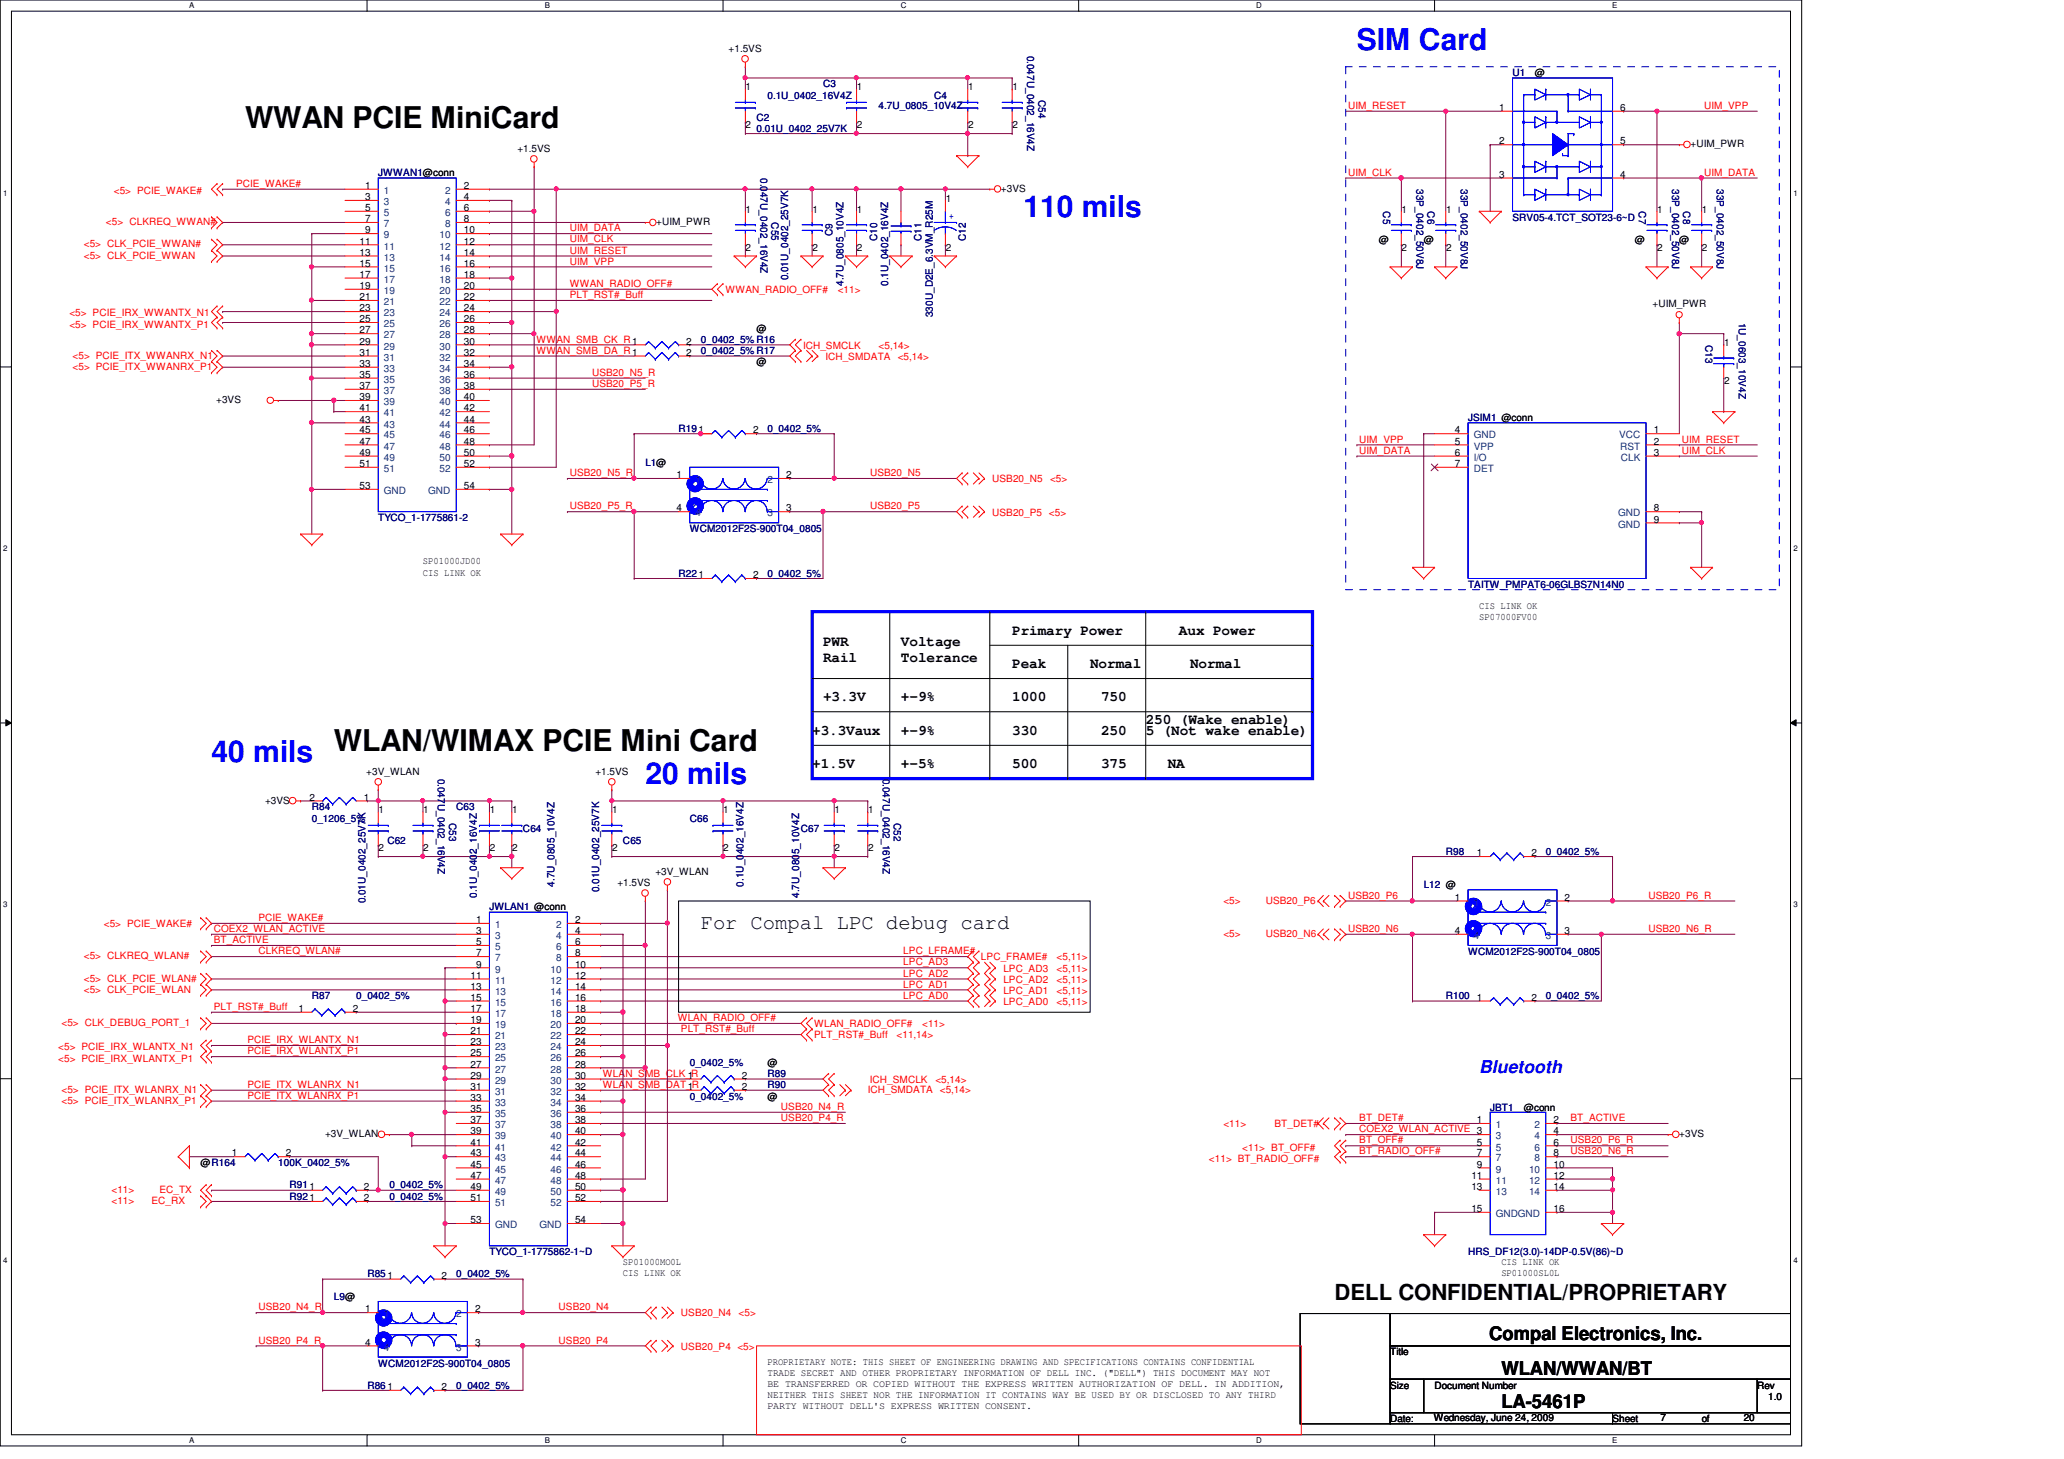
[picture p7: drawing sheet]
<svg xmlns="http://www.w3.org/2000/svg" width="297mm" height="210mm" viewBox="0 0 297 210" stroke-linecap="round" stroke-linejoin="round" font-family="sans-serif">
<defs><g id="words">
<g font-size="4.3" fill="#00f">
<text x="195.3" y="7.2">SIM Card</text>
<text x="147.3" y="31.2">110 mils</text>
<text x="30.4" y="109.6">40 mils</text>
<text x="92.9" y="112.9">20 mils</text>
</g>
<g font-size="4.3">
<text x="35.3" y="18.4">WWAN PCIE MiniCard</text>
<text x="48" y="108">WLAN/WIMAX PCIE Mini Card</text>
</g>
<text font-size="3.2" x="192.1" y="187">DELL CONFIDENTIAL/PROPRIETARY</text>
<text font-size="3" x="100.9" y="133.6">For Compal LPC debug card</text>
<g font-size="2.7">
<text x="214.3" y="192.8">Compal Electronics, Inc.</text>
<text x="216.1" y="197.8">WLAN/WWAN/BT</text>
<text x="216.1" y="202.6">LA-5461P</text>
</g>
<text font-size="2.5" fill="#00f" x="212.9" y="154.3">Bluetooth</text>
<g font-size="2.1">
<text x="118.4" y="92.9">PWR</text>
<text x="118.4" y="95.2">Rail</text>
<text x="129.7" y="92.9">Voltage</text>
<text x="129.7" y="95.2">Tolerance</text>
<text x="145.7" y="91.3">Primary Power</text>
<text x="169.7" y="91.3">Aux Power</text>
<text x="118.4" y="100.9">+3.3V</text>
<text x="129.7" y="100.9">+-9%</text>
<text x="145.7" y="96.1">Peak</text>
<text x="145.7" y="100.9">1000</text>
<text x="156.9" y="96.1">Normal</text>
<text x="158.5" y="100.9">750</text>
<text x="171.3" y="96.1">Normal</text>
<text x="116.9" y="105.7">+3.3Vaux</text>
<text x="129.7" y="105.7">+-9%</text>
<text x="145.7" y="105.7">330</text>
<text x="158.5" y="105.7">250</text>
<text x="164.9" y="104.1">250 (Wake enable)</text>
<text x="164.9" y="105.7">5 (Not wake enable)</text>
<text x="116.9" y="110.5">+1.5V</text>
<text x="129.7" y="110.5">+-5%</text>
<text x="145.7" y="110.5">500</text>
<text x="158.5" y="110.5">375</text>
<text x="168.1" y="110.5">NA</text>
</g>
<g font-size="1.4">
<text x="104.9" y="7.5">+1.5VS</text>
<text x="220.9" y="11">@</text>
<text x="107.3" y="13">1</text>
<text x="123.3" y="13">1</text>
<text x="139.3" y="13">1</text>
<text x="145.7" y="13">1</text>
<text x="215.8" y="16">1</text>
<text x="233.2" y="16">6</text>
<text x="74.5" y="21.8">+1.5VS</text>
<text x="107.3" y="18.5">2</text>
<text x="123.3" y="18.5">2</text>
<text x="139.3" y="18.5">2</text>
<text x="145.7" y="18.5">2</text>
<text x="215.8" y="20.8">2</text>
<text x="233.2" y="20.8">5</text>
<text x="243.3" y="21.2">+UIM_PWR</text>
<text x="52.5" y="27.2">1</text>
<text x="52.5" y="28.8">3</text>
<text x="66.8" y="27.2">2</text>
<text x="66.8" y="28.8">4</text>
<text x="136.1" y="29">1</text>
<text x="144.1" y="27.6">+3VS</text>
<text x="215.8" y="25.6">3</text>
<text x="233.2" y="25.6">4</text>
<text x="51.7" y="35.2">11</text>
<text x="52.5" y="30.4">5</text>
<text x="52.5" y="32">7</text>
<text x="52.5" y="33.6">9</text>
<text x="66.8" y="30.4">6</text>
<text x="66.8" y="32">8</text>
<text x="66.8" y="33.6">10</text>
<text x="66.8" y="35.2">12</text>
<text x="94.4" y="32.4">+UIM_PWR</text>
<text x="107.3" y="30.6">1</text>
<text x="116.9" y="30.6">1</text>
<text x="123.3" y="30.6">1</text>
<text x="198.5" y="35">@</text>
<text x="201.7" y="30.6">1</text>
<text x="204.9" y="35">@</text>
<text x="208.1" y="30.6">1</text>
<text x="235.3" y="35">@</text>
<text x="238.5" y="30.6">1</text>
<text x="241.7" y="35">@</text>
<text x="244.9" y="30.6">1</text>
<text x="51.7" y="36.8">13</text>
<text x="51.7" y="38.4">15</text>
<text x="51.7" y="40">17</text>
<text x="51.7" y="41.6">19</text>
<text x="66.8" y="36.8">14</text>
<text x="66.8" y="38.4">16</text>
<text x="66.8" y="40">18</text>
<text x="66.8" y="41.6">20</text>
<text x="107.3" y="36.1">2</text>
<text x="116.9" y="36.1">2</text>
<text x="123.3" y="36.1">2</text>
<text x="136.1" y="36.1">2</text>
<text x="201.7" y="36.1">2</text>
<text x="208.1" y="36.1">2</text>
<text x="238.5" y="36.1">2</text>
<text x="244.9" y="36.1">2</text>
<text x="51.7" y="43.2">21</text>
<text x="51.7" y="44.8">23</text>
<text x="51.7" y="46.4">25</text>
<text x="51.7" y="48">27</text>
<text x="66.8" y="43.2">22</text>
<text x="66.8" y="44.8">24</text>
<text x="66.8" y="46.4">26</text>
<text x="66.8" y="48">28</text>
<text x="108.9" y="47.8">@</text>
<text x="237.8" y="44.2">+UIM_PWR</text>
<text x="51.7" y="49.6">29</text>
<text x="51.7" y="51.2">31</text>
<text x="51.7" y="52.8">33</text>
<text x="66.8" y="49.6">30</text>
<text x="66.8" y="51.2">32</text>
<text x="66.8" y="52.8">34</text>
<text x="98.8" y="51.2">2</text>
<text x="98.8" y="49.6">2</text>
<text x="108.9" y="52.6">@</text>
<text x="248.1" y="49.8">1</text>
<text x="31.1" y="58">+3VS</text>
<text x="51.7" y="54.4">35</text>
<text x="51.7" y="56">37</text>
<text x="51.7" y="57.6">39</text>
<text x="51.7" y="59.2">41</text>
<text x="66.8" y="54.4">36</text>
<text x="66.8" y="56">38</text>
<text x="66.8" y="57.6">40</text>
<text x="66.8" y="59.2">42</text>
<text x="248.1" y="55.3">2</text>
<text x="51.7" y="60.8">43</text>
<text x="51.7" y="62.4">45</text>
<text x="51.7" y="64">47</text>
<text x="51.7" y="65.6">49</text>
<text x="66.8" y="60.8">44</text>
<text x="66.8" y="62.4">46</text>
<text x="66.8" y="64">48</text>
<text x="66.8" y="65.6">50</text>
<text x="108.4" y="62.4">2</text>
<text x="209.4" y="62.4">4</text>
<text x="209.4" y="64">5</text>
<text x="209.4" y="65.6">6</text>
<text x="238" y="62.4">1</text>
<text x="238" y="64">2</text>
<text x="238" y="65.6">3</text>
<text x="51.7" y="67.2">51</text>
<text x="51.7" y="70.4">53</text>
<text x="66.8" y="67.2">52</text>
<text x="66.8" y="70.4">54</text>
<text x="97.4" y="68.8">1</text>
<text x="113.2" y="68.8">2</text>
<text x="209.4" y="67.2">7</text>
<text x="97.4" y="73.6">4</text>
<text x="113.2" y="73.6">3</text>
<text x="238" y="73.6">8</text>
<text x="238" y="75.2">9</text>
<text x="60.9" y="82.8">CIS LINK OK</text>
<text x="60.9" y="81.2">SP01000JD00</text>
<text x="108.4" y="83.2">2</text>
<text x="212.9" y="89.2">SP07000FV00</text>
<text x="212.9" y="87.6">CIS LINK OK</text>
<text x="52.7" y="111.5">+3V_WLAN</text>
<text x="85.7" y="111.5">+1.5VS</text>
<text x="38.1" y="115.6">+3VS</text>
<text x="44.5" y="115.2">2</text>
<text x="52.4" y="115.2">1</text>
<text x="54.5" y="117">1</text>
<text x="60.9" y="117">1</text>
<text x="70.5" y="117">1</text>
<text x="73.7" y="117">1</text>
<text x="88.1" y="117">1</text>
<text x="104.1" y="117">1</text>
<text x="120.1" y="117">1</text>
<text x="124.9" y="117">1</text>
<text x="54.5" y="122.5">2</text>
<text x="60.9" y="122.5">2</text>
<text x="70.5" y="122.5">2</text>
<text x="73.7" y="122.5">2</text>
<text x="88.1" y="122.5">2</text>
<text x="94.3" y="125.9">+3V_WLAN</text>
<text x="104.1" y="122.5">2</text>
<text x="120.1" y="122.5">2</text>
<text x="124.9" y="122.5">2</text>
<text x="212.6" y="123.2">1</text>
<text x="220.4" y="123.2">2</text>
<text x="88.9" y="127.5">+1.5VS</text>
<text x="209.4" y="129.6">1</text>
<text x="225.2" y="129.6">2</text>
<text x="68.5" y="132.8">1</text>
<text x="68.5" y="134.4">3</text>
<text x="68.5" y="136">5</text>
<text x="68.5" y="137.6">7</text>
<text x="82.8" y="132.8">2</text>
<text x="82.8" y="134.4">4</text>
<text x="82.8" y="136">6</text>
<text x="82.8" y="137.6">8</text>
<text x="209.4" y="134.4">4</text>
<text x="225.2" y="134.4">3</text>
<text x="67.7" y="140.8">11</text>
<text x="67.7" y="142.4">13</text>
<text x="67.7" y="144">15</text>
<text x="68.5" y="139.2">9</text>
<text x="82.8" y="139.2">10</text>
<text x="82.8" y="140.8">12</text>
<text x="82.8" y="142.4">14</text>
<text x="82.8" y="144">16</text>
<text x="212.6" y="144">1</text>
<text x="220.4" y="144">2</text>
<text x="43" y="145.6">1</text>
<text x="50.8" y="145.6">2</text>
<text x="67.7" y="145.6">17</text>
<text x="67.7" y="147.2">19</text>
<text x="67.7" y="148.8">21</text>
<text x="82.8" y="145.6">18</text>
<text x="82.8" y="147.2">20</text>
<text x="82.8" y="148.8">22</text>
<text x="67.7" y="150.4">23</text>
<text x="67.7" y="152">25</text>
<text x="67.7" y="153.6">27</text>
<text x="67.7" y="155.2">29</text>
<text x="82.8" y="150.4">24</text>
<text x="82.8" y="152">26</text>
<text x="82.8" y="153.6">28</text>
<text x="82.8" y="155.2">30</text>
<text x="99" y="155.2">1</text>
<text x="106.8" y="155.2">2</text>
<text x="110.4" y="153.4">@</text>
<text x="67.7" y="156.8">31</text>
<text x="67.7" y="158.4">33</text>
<text x="67.7" y="160">35</text>
<text x="67.7" y="161.6">37</text>
<text x="82.8" y="156.8">32</text>
<text x="82.8" y="158.4">34</text>
<text x="82.8" y="160">36</text>
<text x="82.8" y="161.6">38</text>
<text x="99" y="156.8">1</text>
<text x="106.8" y="156.8">2</text>
<text x="110.4" y="158.2">@</text>
<text x="212.6" y="161.6">1</text>
<text x="219.3" y="159.8">@conn</text>
<text x="223.6" y="161.6">2</text>
<text x="28.9" y="167.8">@R164</text>
<text x="33.4" y="166.4">1</text>
<text x="41.1" y="166.4">2</text>
<text x="46.8" y="163.6">+3V_WLAN</text>
<text x="67.7" y="163.2">39</text>
<text x="67.7" y="164.8">41</text>
<text x="67.7" y="166.4">43</text>
<text x="67.7" y="168">45</text>
<text x="82.8" y="163.2">40</text>
<text x="82.8" y="164.8">42</text>
<text x="82.8" y="166.4">44</text>
<text x="82.8" y="168">46</text>
<text x="212.6" y="164.8">5</text>
<text x="212.6" y="166.4">7</text>
<text x="212.6" y="168">9</text>
<text x="223.6" y="163.2">4</text>
<text x="223.6" y="164.8">6</text>
<text x="223.6" y="166.4">8</text>
<text x="223.6" y="168">10</text>
<text x="241.7" y="163.6">+3VS</text>
<text x="52.4" y="172.8">2</text>
<text x="52.4" y="171.2">2</text>
<text x="67.7" y="169.6">47</text>
<text x="67.7" y="171.2">49</text>
<text x="67.7" y="172.8">51</text>
<text x="82.8" y="169.6">48</text>
<text x="82.8" y="171.2">50</text>
<text x="82.8" y="172.8">52</text>
<text x="211.7" y="169.6">11</text>
<text x="211.7" y="171.2">13</text>
<text x="223.6" y="169.6">12</text>
<text x="223.6" y="171.2">14</text>
<text x="67.7" y="176">53</text>
<text x="82.8" y="176">54</text>
<text x="211.7" y="174.4">15</text>
<text x="223.6" y="174.4">16</text>
<text x="63.5" y="184">2</text>
<text x="89.7" y="183.6">CIS LINK OK</text>
<text x="89.7" y="182">SP01000MO0L</text>
<text x="216.1" y="183.6">SP01000SL0L</text>
<text x="216.1" y="182">CIS LINK OK</text>
<text x="52.5" y="188.8">1</text>
<text x="68.4" y="188.8">2</text>
<text x="52.5" y="193.6">4</text>
<text x="68.4" y="193.6">3</text>
<text x="110.4" y="196.4">PROPRIETARY NOTE: THIS SHEET OF ENGINEERING DRAWING AND SPECIFICATIONS CONTAINS CONFIDENTIAL</text>
<text x="110.4" y="198">TRADE SECRET AND OTHER PROPRIETARY INFORMATION OF DELL INC. (&quot;DELL&quot;) THIS DOCUMENT MAY NOT</text>
<text x="200.1" y="195">Title</text>
<text x="63.5" y="200">2</text>
<text x="110.4" y="199.6">BE TRANSFERRED OR COPIED WITHOUT THE EXPRESS WRITTEN AUTHORIZATION OF DELL. IN ADDITION,</text>
<text x="110.4" y="201.1">NEITHER THIS SHEET NOR THE INFORMATION IT CONTAINS WAY BE USED BY OR DISCLOSED TO ANY THIRD</text>
<text x="110.4" y="202.7">PARTY WITHOUT DELL'S EXPRESS WRITTEN CONSENT.</text>
<text x="200.1" y="199.8">Size</text>
<text x="206.5" y="199.8">Document Number</text>
<text x="252.9" y="199.8">Rev</text>
<text x="254.5" y="201.4">1.0</text>
<text x="200.1" y="204.6">Date:</text>
<text x="206.3" y="204.4">Wednesday, June 24, 2009</text>
<text x="232.1" y="204.6">Sheet</text>
<text x="239" y="204.4">7</text>
<text x="244.9" y="204.6">of</text>
<text x="250.9" y="204.4">20</text>
</g>
<g font-size="1.4" fill="#000080">
<text x="147.8" y="8" transform="rotate(90 147.8 8)">0.047U_0402_16V4Z</text>
<text x="217.7" y="11">U1</text>
<text x="108.9" y="17.4">C2</text>
<text x="110.4" y="14.2">0.1U_0402_16V4Z</text>
<text x="118.4" y="12.6">C3</text>
<text x="126.4" y="15.7">4.7U_0805_10V4Z</text>
<text x="134.4" y="14.2">C4</text>
<text x="149.4" y="14.4" transform="rotate(90 149.4 14.4)">C54</text>
<text x="108.9" y="19">0.01U_0402_25V7K</text>
<text x="54.4" y="25.4">JWWAN1@conn</text>
<text x="109.4" y="25.6" transform="rotate(90 109.4 25.6)">0.047U_0402_16V4Z</text>
<text x="203.8" y="27.2" transform="rotate(90 203.8 27.2)">33P_0402_50V8J</text>
<text x="210.2" y="27.2" transform="rotate(90 210.2 27.2)">33P_0402_50V8J</text>
<text x="240.7" y="27.2" transform="rotate(90 240.7 27.2)">33P_0402_50V8J</text>
<text x="247.1" y="27.2" transform="rotate(90 247.1 27.2)">33P_0402_50V8J</text>
<text x="111" y="32" transform="rotate(90 111 32)">C55</text>
<text x="119.8" y="34" transform="rotate(-90 119.8 34)">C9</text>
<text x="126.2" y="34.7" transform="rotate(-90 126.2 34.7)">C10</text>
<text x="132.6" y="34.7" transform="rotate(-90 132.6 34.7)">C11</text>
<text x="139" y="34.7" transform="rotate(-90 139 34.7)">C12</text>
<text x="199" y="30.4" transform="rotate(90 199 30.4)">C5</text>
<text x="205.4" y="30.4" transform="rotate(90 205.4 30.4)">C6</text>
<text x="217.7" y="31.7">SRV05-4.TCT_SOT23-6~D</text>
<text x="235.8" y="30.4" transform="rotate(90 235.8 30.4)">C7</text>
<text x="242.2" y="30.4" transform="rotate(90 242.2 30.4)">C8</text>
<text x="113.4" y="40.3" transform="rotate(-90 113.4 40.3)">0.01U_0402_25V7K</text>
<text x="121.4" y="41.1" transform="rotate(-90 121.4 41.1)">4.7U_0805_10V4Z</text>
<text x="127.8" y="41.1" transform="rotate(-90 127.8 41.1)">0.1U_0402_16V4Z</text>
<text x="134.2" y="45.6" transform="rotate(-90 134.2 45.6)">330U_D2E_6.3VM_R25M</text>
<text x="250.2" y="46.4" transform="rotate(90 250.2 46.4)">1U_0603_10V4Z</text>
<text x="100.9" y="51">0_0402_5% R17</text>
<text x="100.9" y="49.4">0_0402_5% R16</text>
<text x="245.4" y="49.6" transform="rotate(90 245.4 49.6)">C13</text>
<text x="97.7" y="62.2">R191</text>
<text x="110.4" y="62.2">0_0402_5%</text>
<text x="211.3" y="60.6">JSIM1 @conn</text>
<text x="92.9" y="67">L1@</text>
<text x="54.4" y="75">TYCO_1-1775861-2</text>
<text x="99.3" y="76.6">WCM2012F2S-900T04_0805</text>
<text x="97.7" y="83">R221</text>
<text x="110.4" y="83">0_0402_5%</text>
<text x="211.3" y="84.6">TAITW_PMPAT6-06GLBS7N14N0</text>
<text x="63" y="112" transform="rotate(90 63 112)">0.047U_0402_16V4Z</text>
<text x="127" y="112" transform="rotate(90 127 112)">0.047U_0402_16V4Z</text>
<text x="44.9" y="116.6">R84</text>
<text x="44.9" y="118.2">0_1206_5%</text>
<text x="64.6" y="118.4" transform="rotate(90 64.6 118.4)">C53</text>
<text x="65.7" y="116.6">C63</text>
<text x="75.3" y="119.8">C64</text>
<text x="99.3" y="118.2">C66</text>
<text x="115.3" y="119.8">C67</text>
<text x="128.6" y="118.4" transform="rotate(90 128.6 118.4)">C52</text>
<text x="55.7" y="121.4">C62</text>
<text x="89.7" y="121.4">C65</text>
<text x="208.1" y="123">R98</text>
<text x="222.5" y="123">0_0402_5%</text>
<text x="52.6" y="130" transform="rotate(-90 52.6 130)">0.01U_0402_25V7K</text>
<text x="68.6" y="129.2" transform="rotate(-90 68.6 129.2)">0.1U_0402_16V4Z</text>
<text x="70.4" y="131">JWLAN1 @conn</text>
<text x="79.8" y="127.6" transform="rotate(-90 79.8 127.6)">4.7U_0805_10V4Z</text>
<text x="86.2" y="128.4" transform="rotate(-90 86.2 128.4)">0.01U_0402_25V7K</text>
<text x="107" y="127.6" transform="rotate(-90 107 127.6)">0.1U_0402_16V4Z</text>
<text x="115" y="129.2" transform="rotate(-90 115 129.2)">4.7U_0805_10V4Z</text>
<text x="204.9" y="127.8">L12 @</text>
<text x="211.3" y="137.4">WCM2012F2S-900T04_0805</text>
<text x="44.9" y="143.8">R87</text>
<text x="51.3" y="143.8">0_0402_5%</text>
<text x="208.1" y="143.8">R100</text>
<text x="222.5" y="143.8">0_0402_5%</text>
<text x="99.3" y="153.4">0_0402_5%</text>
<text x="110.4" y="155">R89</text>
<text x="99.3" y="158.2">0_0402_5%</text>
<text x="110.4" y="156.6">R90</text>
<text x="214.5" y="159.8">JBT1</text>
<text x="40" y="167.8">100K_0402_5%</text>
<text x="41.7" y="172.6">R921</text>
<text x="41.7" y="171">R911</text>
<text x="56" y="172.6">0_0402_5%</text>
<text x="56" y="171">0_0402_5%</text>
<text x="52.9" y="183.8">R851</text>
<text x="65.7" y="183.8">0_0402_5%</text>
<text x="70.4" y="180.6">TYCO_1-1775862-1~D</text>
<text x="211.3" y="180.6">HRS_DF12(3.0)-14DP-0.5V(86)~D</text>
<text x="48" y="187">L9@</text>
<text x="54.4" y="196.6">WCM2012F2S-900T04_0805</text>
<text x="52.9" y="199.8">R861</text>
<text x="65.7" y="199.8">0_0402_5%</text>
</g>
<g font-size="1.4" fill="#f00">
<text x="194" y="15.7">UIM_RESET</text>
<text x="245.2" y="15.7">UIM_VPP</text>
<text x="16.4" y="27.9">&lt;5&gt; PCIE_WAKE#</text>
<text x="34" y="26.9">PCIE_WAKE#</text>
<text x="194" y="25.3">UIM_CLK</text>
<text x="245.2" y="25.3">UIM_DATA</text>
<text x="12.1" y="35.6">&lt;5&gt; CLK_PCIE_WWAN#</text>
<text x="15.2" y="32.4">&lt;5&gt; CLKREQ_WWAN#</text>
<text x="82" y="33.3">UIM_DATA</text>
<text x="82" y="34.9">UIM_CLK</text>
<text x="12.1" y="37.2">&lt;5&gt; CLK_PCIE_WWAN</text>
<text x="82" y="36.5">UIM_RESET</text>
<text x="82" y="41.3">WWAN_RADIO_OFF#</text>
<text x="82" y="38.1">UIM_VPP</text>
<text x="10" y="47.1">&lt;5&gt; PCIE_IRX_WWANTX_P1</text>
<text x="10" y="45.5">&lt;5&gt; PCIE_IRX_WWANTX_N1</text>
<text x="82" y="42.9">PLT_RST#_Buff</text>
<text x="104.4" y="42.2">WWAN_RADIO_OFF#</text>
<text x="120.6" y="42.2">&lt;11&gt;</text>
<text x="10.5" y="53.2">&lt;5&gt; PCIE_ITX_WWANRX_P1</text>
<text x="10.5" y="51.6">&lt;5&gt; PCIE_ITX_WWANRX_N1</text>
<text x="77.2" y="49.3">WWAN_SMB_CK_R1</text>
<text x="77.2" y="50.9">WWAN_SMB_DA_R1</text>
<text x="115.6" y="50.2">ICH_SMCLK</text>
<text x="118.8" y="51.8">ICH_SMDATA</text>
<text x="126.4" y="50.2">&lt;5,14&gt;</text>
<text x="129.2" y="51.8">&lt;5,14&gt;</text>
<text x="85.2" y="54.1">USB20_N5_R</text>
<text x="85.2" y="55.7">USB20_P5_R</text>
<text x="195.6" y="63.7">UIM_VPP</text>
<text x="195.6" y="65.3">UIM_DATA</text>
<text x="242" y="63.7">UIM_RESET</text>
<text x="242" y="65.3">UIM_CLK</text>
<text x="82" y="68.5">USB20_N5_R</text>
<text x="125.2" y="68.5">USB20_N5</text>
<text x="142.8" y="69.4">USB20_N5</text>
<text x="151.1" y="69.4">&lt;5&gt;</text>
<text x="82" y="73.3">USB20_P5_R</text>
<text x="125.2" y="73.3">USB20_P5</text>
<text x="142.8" y="74.2">USB20_P5 &lt;5&gt;</text>
<text x="176.1" y="130">&lt;5&gt;</text>
<text x="182.2" y="130">USB20_P6</text>
<text x="194" y="129.3">USB20_P6</text>
<text x="237.2" y="129.3">USB20_P6_R</text>
<text x="14.9" y="133.4">&lt;5&gt; PCIE_WAKE#</text>
<text x="30.8" y="134.1">COEX2_WLAN_ACTIVE</text>
<text x="30.8" y="135.7">BT_ACTIVE</text>
<text x="37.2" y="132.5">PCIE_WAKE#</text>
<text x="37.2" y="137.3">CLKREQ_WLAN#</text>
<text x="130" y="137.3">LPC_LFRAME#</text>
<text x="176.1" y="134.8">&lt;5&gt;</text>
<text x="182.2" y="134.8">USB20_N6</text>
<text x="194" y="134.1">USB20_N6</text>
<text x="237.2" y="134.1">USB20_N6_R</text>
<text x="12.1" y="138">&lt;5&gt; CLKREQ_WLAN#</text>
<text x="12.1" y="142.8">&lt;5&gt; CLK_PCIE_WLAN</text>
<text x="12.1" y="141.2">&lt;5&gt; CLK_PCIE_WLAN#</text>
<text x="130" y="138.9">LPC_AD3</text>
<text x="130" y="140.5">LPC_AD2</text>
<text x="130" y="142.1">LPC_AD1</text>
<text x="130" y="143.7">LPC_AD0</text>
<text x="141.2" y="138.2">LPC_FRAME#</text>
<text x="144.4" y="141.4">LPC_AD2</text>
<text x="144.4" y="139.8">LPC_AD3</text>
<text x="144.4" y="143">LPC_AD1</text>
<text x="152.1" y="141.4">&lt;5,11&gt;</text>
<text x="152.1" y="139.8">&lt;5,11&gt;</text>
<text x="152.1" y="143">&lt;5,11&gt;</text>
<text x="152.1" y="138.2">&lt;5,11&gt;</text>
<text x="8.8" y="147.6">&lt;5&gt; CLK_DEBUG_PORT_1</text>
<text x="30.8" y="145.3">PLT_RST#_Buff</text>
<text x="97.5" y="146.9">WLAN_RADIO_OFF#</text>
<text x="98" y="148.5">PLT_RST#_Buff</text>
<text x="117.2" y="147.8">WLAN_RADIO_OFF#</text>
<text x="117.2" y="149.4">PLT_RST#_Buff</text>
<text x="129" y="149.4">&lt;11,14&gt;</text>
<text x="132.7" y="147.8">&lt;11&gt;</text>
<text x="144.4" y="144.6">LPC_AD0</text>
<text x="152.1" y="144.6">&lt;5,11&gt;</text>
<text x="8.4" y="152.7">&lt;5&gt; PCIE_IRX_WLANTX_P1</text>
<text x="8.4" y="151.1">&lt;5&gt; PCIE_IRX_WLANTX_N1</text>
<text x="35.6" y="150.1">PCIE_IRX_WLANTX_N1</text>
<text x="35.6" y="151.7">PCIE_IRX_WLANTX_P1</text>
<text x="86.8" y="154.9">WLAN_SMB_CLK_R</text>
<text x="125.2" y="155.8">ICH_SMCLK</text>
<text x="134.6" y="155.8">&lt;5,14&gt;</text>
<text x="8.8" y="158.8">&lt;5&gt; PCIE_ITX_WLANRX_P1</text>
<text x="8.8" y="157.2">&lt;5&gt; PCIE_ITX_WLANRX_N1</text>
<text x="35.6" y="158.1">PCIE_ITX_WLANRX_P1</text>
<text x="35.6" y="156.5">PCIE_ITX_WLANRX_N1</text>
<text x="86.8" y="156.5">WLAN_SMB_DAT_R</text>
<text x="112.4" y="161.3">USB20_P4_R</text>
<text x="112.4" y="159.7">USB20_N4_R</text>
<text x="124.9" y="157.2">ICH_SMDATA &lt;5,14&gt;</text>
<text x="195.6" y="161.3">BT_DET#</text>
<text x="226" y="161.3">BT_ACTIVE</text>
<text x="174" y="167.1">&lt;11&gt; BT_RADIO_OFF#</text>
<text x="176.1" y="162.2">&lt;11&gt;</text>
<text x="178.8" y="165.5">&lt;11&gt; BT_OFF#</text>
<text x="183.4" y="162.2">BT_DET#</text>
<text x="195.6" y="164.5">BT_OFF#</text>
<text x="195.6" y="162.9">COEX2_WLAN_ACTIVE 3</text>
<text x="195.6" y="166.1">BT_RADIO_OFF#</text>
<text x="226" y="164.5">USB20_P6_R</text>
<text x="226" y="166.1">USB20_N6_R</text>
<text x="16" y="173.2">&lt;11&gt;</text>
<text x="16" y="171.6">&lt;11&gt;</text>
<text x="21.8" y="173.2">EC_RX</text>
<text x="22.9" y="171.6">EC_TX</text>
<text x="37.2" y="188.5">USB20_N4_R</text>
<text x="80.4" y="188.5">USB20_N4</text>
<text x="98" y="189.4">USB20_N4</text>
<text x="106.3" y="189.4">&lt;5&gt;</text>
<text x="37.2" y="193.3">USB20_P4_R</text>
<text x="80.4" y="193.3">USB20_P4</text>
<text x="98" y="194.2">USB20_P4 &lt;5&gt;</text>
</g>
<g font-size="1.4" fill="#004080">
<text x="55.2" y="27.9">1</text>
<text x="55.2" y="29.5">3</text>
<text x="64" y="27.9">2</text>
<text x="64" y="29.5">4</text>
<text x="55.2" y="31.1">5</text>
<text x="55.2" y="32.7">7</text>
<text x="55.2" y="34.3">9</text>
<text x="55.2" y="35.9">11</text>
<text x="63.2" y="34.3">10</text>
<text x="63.2" y="35.9">12</text>
<text x="64" y="31.1">6</text>
<text x="64" y="32.7">8</text>
<text x="55.2" y="37.5">13</text>
<text x="55.2" y="39.1">15</text>
<text x="55.2" y="40.7">17</text>
<text x="63.2" y="37.5">14</text>
<text x="63.2" y="39.1">16</text>
<text x="63.2" y="40.7">18</text>
<text x="55.2" y="42.3">19</text>
<text x="55.2" y="43.9">21</text>
<text x="55.2" y="45.5">23</text>
<text x="55.2" y="47.1">25</text>
<text x="63.2" y="42.3">20</text>
<text x="63.2" y="43.9">22</text>
<text x="63.2" y="45.5">24</text>
<text x="63.2" y="47.1">26</text>
<text x="55.2" y="48.7">27</text>
<text x="55.2" y="50.3">29</text>
<text x="55.2" y="51.9">31</text>
<text x="55.2" y="53.5">33</text>
<text x="63.2" y="48.7">28</text>
<text x="63.2" y="50.3">30</text>
<text x="63.2" y="51.9">32</text>
<text x="63.2" y="53.5">34</text>
<text x="55.2" y="55.1">35</text>
<text x="55.2" y="56.7">37</text>
<text x="55.2" y="58.3">39</text>
<text x="55.2" y="59.9">41</text>
<text x="63.2" y="55.1">36</text>
<text x="63.2" y="56.7">38</text>
<text x="63.2" y="58.3">40</text>
<text x="63.2" y="59.9">42</text>
<text x="55.2" y="61.5">43</text>
<text x="55.2" y="63.1">45</text>
<text x="55.2" y="64.7">47</text>
<text x="63.2" y="61.5">44</text>
<text x="63.2" y="63.1">46</text>
<text x="63.2" y="64.7">48</text>
<text x="212.1" y="63.1">GND</text>
<text x="212.1" y="64.7">VPP</text>
<text x="233" y="63.1">VCC</text>
<text x="233.2" y="64.7">RST</text>
<text x="55.2" y="66.3">49</text>
<text x="55.2" y="67.9">51</text>
<text x="55.2" y="71.1">GND</text>
<text x="61.6" y="71.1">GND</text>
<text x="63.2" y="66.3">50</text>
<text x="63.2" y="67.9">52</text>
<text x="100.1" y="69.5">1</text>
<text x="110.4" y="69.5">2</text>
<text x="212.1" y="66.3">I/O</text>
<text x="212.1" y="67.9">DET</text>
<text x="233.3" y="66.3">CLK</text>
<text x="100.1" y="74.3">4</text>
<text x="110.4" y="74.3">3</text>
<text x="232.9" y="74.3">GND</text>
<text x="232.9" y="75.9">GND</text>
<text x="212.1" y="130.3">1</text>
<text x="222.5" y="130.3">2</text>
<text x="71.2" y="133.5">1</text>
<text x="71.2" y="135.1">3</text>
<text x="71.2" y="136.7">5</text>
<text x="80" y="133.5">2</text>
<text x="80" y="135.1">4</text>
<text x="80" y="136.7">6</text>
<text x="212.1" y="135.1">4</text>
<text x="222.5" y="135.1">3</text>
<text x="71.2" y="138.3">7</text>
<text x="71.2" y="139.9">9</text>
<text x="71.2" y="141.5">11</text>
<text x="71.2" y="143.1">13</text>
<text x="79.2" y="139.9">10</text>
<text x="79.2" y="141.5">12</text>
<text x="79.2" y="143.1">14</text>
<text x="80" y="138.3">8</text>
<text x="71.2" y="144.7">15</text>
<text x="71.2" y="146.3">17</text>
<text x="71.2" y="147.9">19</text>
<text x="71.2" y="149.5">21</text>
<text x="79.2" y="144.7">16</text>
<text x="79.2" y="146.3">18</text>
<text x="79.2" y="147.9">20</text>
<text x="79.2" y="149.5">22</text>
<text x="71.2" y="151.1">23</text>
<text x="71.2" y="152.7">25</text>
<text x="71.2" y="154.3">27</text>
<text x="71.2" y="155.9">29</text>
<text x="79.2" y="151.1">24</text>
<text x="79.2" y="152.7">26</text>
<text x="79.2" y="154.3">28</text>
<text x="79.2" y="155.9">30</text>
<text x="71.2" y="157.5">31</text>
<text x="71.2" y="159.1">33</text>
<text x="71.2" y="160.7">35</text>
<text x="79.2" y="157.5">32</text>
<text x="79.2" y="159.1">34</text>
<text x="79.2" y="160.7">36</text>
<text x="71.2" y="162.3">37</text>
<text x="71.2" y="163.9">39</text>
<text x="71.2" y="165.5">41</text>
<text x="71.2" y="167.1">43</text>
<text x="79.2" y="162.3">38</text>
<text x="79.2" y="163.9">40</text>
<text x="79.2" y="165.5">42</text>
<text x="79.2" y="167.1">44</text>
<text x="215.3" y="162.3">1</text>
<text x="215.3" y="163.9">3</text>
<text x="215.3" y="165.5">5</text>
<text x="215.3" y="167.1">7</text>
<text x="220.8" y="162.3">2</text>
<text x="220.8" y="163.9">4</text>
<text x="220.8" y="165.5">6</text>
<text x="220.8" y="167.1">8</text>
<text x="71.2" y="168.7">45</text>
<text x="71.2" y="170.3">47</text>
<text x="71.2" y="171.9">49</text>
<text x="71.2" y="173.5">51</text>
<text x="79.2" y="168.7">46</text>
<text x="79.2" y="170.3">48</text>
<text x="79.2" y="171.9">50</text>
<text x="79.2" y="173.5">52</text>
<text x="215.3" y="168.7">9</text>
<text x="215.3" y="170.3">11</text>
<text x="215.3" y="171.9">13</text>
<text x="220" y="168.7">10</text>
<text x="220" y="170.3">12</text>
<text x="220" y="171.9">14</text>
<text x="71.2" y="176.7">GND</text>
<text x="77.6" y="176.7">GND</text>
<text x="215.3" y="175.1">GNDGND</text>
<text x="55.2" y="189.5">1</text>
<text x="65.7" y="189.5">2</text>
<text x="55.2" y="194.3">4</text>
<text x="65.7" y="194.3">3</text>
</g>
<text font-size="1.4" fill="#00f" x="136.6" y="31.5">+</text>
<g font-size="1.1">
<text x="27.2" y="1.1">A</text>
<text x="78.4" y="1.1">B</text>
<text x="129.6" y="1.1">C</text>
<text x="180.8" y="1.1">D</text>
<text x="232" y="1.1">E</text>
<text x=".5" y="28.2">1</text>
<text x="258.1" y="28.2">1</text>
<text x=".5" y="79.3">2</text>
<text x="258.1" y="79.3">2</text>
<text x=".5" y="130.6">3</text>
<text x="258.1" y="130.6">3</text>
<text x=".5" y="181.7">4</text>
<text x="258.1" y="181.7">4</text>
<text x="27.2" y="207.6">A</text>
<text x="78.4" y="207.6">B</text>
<text x="129.6" y="207.6">C</text>
<text x="180.8" y="207.6">D</text>
<text x="232" y="207.6">E</text>
</g>
</g></defs>
<path d="M0 0h259.3v208h-259.3zM1.6 1.6h256.1v204.8h-256.1z" fill="none" stroke="#000" stroke-width=".14"/>
<g fill="#fff">
<path d="M27.2 .2h.7v1.2h-.7z"/>
<path d="M27.2 206.6h.7v1.2h-.7z"/>
</g>
<path d="M52.8 0v1.6M52.8 206.4v1.6" fill="none" stroke="#000" stroke-width=".14"/>
<g fill="#fff">
<path d="M78.4 .2h.7v1.2h-.7z"/>
<path d="M78.4 206.6h.7v1.2h-.7z"/>
</g>
<path d="M104.1 0v1.6M104.1 206.4v1.6" fill="none" stroke="#000" stroke-width=".14"/>
<g fill="#fff">
<path d="M129.6 .2h.8v1.2h-.8z"/>
<path d="M129.6 206.6h.8v1.2h-.8z"/>
</g>
<path d="M155.2 0v1.6M155.2 206.4v1.6" fill="none" stroke="#000" stroke-width=".14"/>
<g fill="#fff">
<path d="M180.8 .2h.8v1.2h-.8z"/>
<path d="M180.8 206.6h.8v1.2h-.8z"/>
</g>
<path d="M206.5 0v1.6M206.5 206.4v1.6" fill="none" stroke="#000" stroke-width=".14"/>
<g fill="#fff">
<path d="M232 .2h.7v1.2h-.7z"/>
<path d="M232 206.6h.7v1.2h-.7z"/>
<path d="M.5 27.2h.6v1.2h-.6z"/>
<path d="M258.1 27.2h.6v1.2h-.6z"/>
<path d="M.5 78.4h.6v1.1h-.6z"/>
<path d="M258.1 78.4h.6v1.1h-.6z"/>
</g>
<path d="M0 52.8h1.6M257.7 52.8h1.6" fill="none" stroke="#000" stroke-width=".14"/>
<g fill="#fff">
<path d="M.5 129.6h.6v1.2h-.6z"/>
<path d="M258.1 129.6h.6v1.2h-.6z"/>
</g>
<path d="M0 104h1.6M.8 103.5l.8 .5-.8 .4zM257.7 104l.8-.5v.9zM257.7 104h1.6" fill="none" stroke="#000" stroke-width=".14"/>
<path d="M.8 103.5l.8 .5-.8 .4zM257.7 104l.8-.5v.9z" fill="#000"/>
<g fill="#fff">
<path d="M.5 180.8h.6v1.1h-.6z"/>
<path d="M258.1 180.8h.6v1.1h-.6z"/>
</g>
<path d="M0 155.2h1.6M257.7 155.2h1.6" fill="none" stroke="#000" stroke-width=".14"/>
<path d="M32 27.2h.1M32 27.2h17.7M136.1 27.2h.1M136.1 27.2h6.3M70.4 49.6h.1M70.4 51.2h.1M70.4 49.6h20.9M70.4 51.2h20.9M99.3 49.6h.1M99.3 51.2h.1M99.3 49.6h14.4M99.3 51.2h14.4" fill="none" stroke="#800040" stroke-width=".14"/>
<circle cx="136.1" cy="27.2" r=".3" fill="#f0f"/>
<circle cx="136.1" cy="27.2" r=".3" fill="none" stroke="#f0f" stroke-width=".14"/>
<path d="M136.1 35.2h.1M136.1 35.2v1.6M44.9 43.2h.1M44.9 43.2v4.8M70.4 54.4h.1M70.4 56h.1M70.4 54.4h22.5M70.4 56h22.5M73.7 52.8h.1M73.7 52.8v12.8h-3.3M70.4 65.6h.1" fill="none" stroke="#800040" stroke-width=".14"/>
<circle cx="44.8" cy="43.2" r=".3" fill="#f0f"/>
<circle cx="44.8" cy="43.2" r=".3" fill="none" stroke="#f0f" stroke-width=".14"/>
<path d="M70.4 52.8h.1M70.4 52.8h3.3" fill="none" stroke="#800040" stroke-width=".14"/>
<circle cx="73.6" cy="52.8" r=".31" fill="#f0f"/>
<circle cx="73.6" cy="52.8" r=".31" fill="none" stroke="#f0f" stroke-width=".14"/>
<path d="M48 57.6h.1M48 57.6h1.7M73.7 46.4h.1M73.7 46.4v6.4" fill="none" stroke="#800040" stroke-width=".14"/>
<circle cx="48" cy="57.6" r=".31" fill="#f0f"/>
<circle cx="48" cy="57.6" r=".31" fill="none" stroke="#f0f" stroke-width=".14"/>
<path d="M48 59.2h.1M48 57.6h.1M48 59.2h1.7M48 57.6v1.6M70.4 46.4h.1M70.4 46.4h3.3" fill="none" stroke="#800040" stroke-width=".14"/>
<circle cx="73.6" cy="46.4" r=".31" fill="#f0f"/>
<circle cx="73.6" cy="46.4" r=".31" fill="none" stroke="#f0f" stroke-width=".14"/>
<path d="M73.7 40h.1M73.7 40v6.4" fill="none" stroke="#800040" stroke-width=".14"/>
<circle cx="73.6" cy="40" r=".31" fill="#f0f"/>
<circle cx="73.6" cy="40" r=".31" fill="none" stroke="#f0f" stroke-width=".14"/>
<path d="M80 44.8h.1M80 44.8v22.4" fill="none" stroke="#800040" stroke-width=".14"/>
<circle cx="80" cy="44.8" r=".3" fill="#f0f"/>
<circle cx="80" cy="44.8" r=".3" fill="none" stroke="#f0f" stroke-width=".14"/>
<path d="M44.9 38.4h.1M44.9 38.4v4.8M70.4 32h.1M70.4 33.6h.1M70.4 36.8h.1M70.4 27.2h.1M70.4 32h22.5M70.4 33.6h32M70.4 36.8h32M70.4 27.2h9.6" fill="none" stroke="#800040" stroke-width=".14"/>
<circle cx="44.8" cy="38.4" r=".3" fill="#f0f"/>
<circle cx="44.8" cy="38.4" r=".3" fill="none" stroke="#f0f" stroke-width=".14"/>
<path d="M44.9 38.4h.1M44.9 33.6h.1M44.9 38.4h4.8M44.9 33.6h4.8M44.9 43.2h.1M44.9 43.2h4.8M70.4 70.4h.1M73.7 65.6h.1M73.7 65.6v4.8h-3.3" fill="none" stroke="#800040" stroke-width=".14"/>
<circle cx="73.6" cy="65.6" r=".32" fill="#f0f"/>
<circle cx="73.6" cy="65.6" r=".32" fill="none" stroke="#f0f" stroke-width=".14"/>
<path d="M70.4 28.8h.1M70.4 28.8h3.3M73.7 70.4h.1M73.7 70.4v6.4" fill="none" stroke="#800040" stroke-width=".14"/>
<circle cx="73.6" cy="70.4" r=".31" fill="#f0f"/>
<circle cx="73.6" cy="70.4" r=".31" fill="none" stroke="#f0f" stroke-width=".14"/>
<path d="M70.4 35.2h.1M70.4 35.2h32M73.7 28.8h.1M73.7 28.8v11.2h-3.3M44.9 54.4h.1M44.9 54.4v6.4M70.4 40h.1M70.4 41.6h.1M70.4 41.6h32M44.9 70.4h.1M44.9 70.4h4.8" fill="none" stroke="#800040" stroke-width=".14"/>
<circle cx="44.8" cy="54.4" r=".3" fill="#f0f"/>
<circle cx="44.8" cy="54.4" r=".3" fill="none" stroke="#f0f" stroke-width=".14"/>
<path d="M44.9 54.4h.1M44.9 49.6h.1M44.9 48h.1M44.9 54.4h4.8M44.9 49.6h4.8M44.9 48v1.6M44.9 48h4.8M44.9 60.8h.1M44.9 60.8h4.8" fill="none" stroke="#800040" stroke-width=".14"/>
<circle cx="44.8" cy="48" r=".3" fill="#f0f"/>
<circle cx="44.8" cy="48" r=".3" fill="none" stroke="#f0f" stroke-width=".14"/>
<path d="M44.9 49.6h.1M44.9 49.6v4.8" fill="none" stroke="#800040" stroke-width=".14"/>
<circle cx="44.8" cy="49.6" r=".31" fill="#f0f"/>
<circle cx="44.8" cy="49.6" r=".31" fill="none" stroke="#f0f" stroke-width=".14"/>
<g fill="none" stroke="#800040" stroke-width=".14">
<path d="M70.4 38.4h.1M70.4 38.4h32M40 57.6h.1M40 57.6h8M70.4 43.2h.1M70.4 43.2h32M241.7 48h.1M241.7 48v14.4M44.9 70.4h.1M44.9 70.4v6.4M70.4 67.2h.1M70.4 67.2h9.6"/>
<path d="M195.3 64h.1M195.3 65.6h.1M195.3 64h11.2M195.3 65.6h11.2M241.7 64h.1M241.7 65.6h.1M241.7 64h11.2M241.7 65.6h11.2"/>
</g>
<circle cx="241.7" cy="48" r=".31" fill="#f0f"/>
<circle cx="241.7" cy="48" r=".31" fill="none" stroke="#f0f" stroke-width=".14"/>
<path d="M238.5 16h.1M238.5 16h14.4M233.7 20.8h.1M233.7 20.8h8M244.9 25.6h.1M244.9 25.6h8" fill="none" stroke="#800040" stroke-width=".14"/>
<circle cx="244.8" cy="25.6" r=".31" fill="#f0f"/>
<circle cx="244.8" cy="25.6" r=".31" fill="none" stroke="#f0f" stroke-width=".14"/>
<path d="M208.1 16h.1M208.1 16h8M233.7 16h.1M233.7 16h4.8M201.7 25.6h.1M201.7 25.6h14.4M214.5 20.8h.1M214.5 20.8h1.6M238.5 35.2h.1M238.5 35.2v3.2M244.9 25.6h.1M244.9 25.6v4.8" fill="none" stroke="#800040" stroke-width=".14"/>
<circle cx="201.6" cy="25.6" r=".32" fill="#f0f"/>
<circle cx="201.6" cy="25.6" r=".32" fill="none" stroke="#f0f" stroke-width=".14"/>
<path d="M238.5 16h.1M238.5 16v14.4M214.5 20.8h.1M214.5 20.8v9.6" fill="none" stroke="#800040" stroke-width=".14"/>
<circle cx="238.5" cy="16" r=".3" fill="#f0f"/>
<circle cx="238.5" cy="16" r=".3" fill="none" stroke="#f0f" stroke-width=".14"/>
<g fill="none" stroke="#800040" stroke-width=".14">
<path d="M193.7 16h.1M193.7 16h14.4M208.1 16h.1M208.1 16v14.4M201.7 35.2h.1M201.7 25.6h.1M201.7 25.6v4.8M201.7 35.2v3.2M208.1 35.2h.1M208.1 35.2v3.2M233.7 25.6h.1M233.7 25.6h11.2"/>
<path d="M244.9 35.2h.1M244.9 35.2v3.2"/>
</g>
<circle cx="208.1" cy="16" r=".3" fill="#f0f"/>
<circle cx="208.1" cy="16" r=".3" fill="none" stroke="#f0f" stroke-width=".14"/>
<path d="M193.7 25.6h.1M193.7 25.6h8M204.9 62.4h.1M204.9 62.4h1.6M241.7 73.6h.1M241.7 75.2h.1M241.7 73.6h3.2M241.7 75.2h3.2M244.9 75.2h.1M244.9 75.2v6.4" fill="none" stroke="#800040" stroke-width=".14"/>
<circle cx="244.9" cy="75.2" r=".3" fill="#f0f"/>
<circle cx="244.9" cy="75.2" r=".3" fill="none" stroke="#f0f" stroke-width=".14"/>
<path d="M123.3 27.2h.1M123.3 27.2h6.4M129.7 27.2h.1M129.7 27.2v3.2M204.9 62.4h.1M204.9 62.4v19.2" fill="none" stroke="#800040" stroke-width=".14"/>
<circle cx="123.2" cy="27.2" r=".3" fill="#f0f"/>
<circle cx="123.2" cy="27.2" r=".3" fill="none" stroke="#f0f" stroke-width=".14"/>
<path d="M107.3 11.2h.1M107.3 11.2h16M129.7 35.2h.1M129.7 35.2v1.6" fill="none" stroke="#800040" stroke-width=".14"/>
<circle cx="123.2" cy="11.2" r=".3" fill="#f0f"/>
<circle cx="123.2" cy="11.2" r=".3" fill="none" stroke="#f0f" stroke-width=".14"/>
<path d="M107.3 17.6h.1M107.3 17.6v1.6M123.3 11.2h.1M123.3 17.6h.1M123.3 11.2v1.6M123.3 17.6v1.6M123.3 11.2h16M139.3 11.2h.1M139.3 17.6h.1M139.3 11.2v1.6M139.3 17.6v1.6" fill="none" stroke="#800040" stroke-width=".14"/>
<circle cx="139.2" cy="11.2" r=".3" fill="#f0f"/>
<circle cx="139.2" cy="11.2" r=".3" fill="none" stroke="#f0f" stroke-width=".14"/>
<path d="M107.3 9.6h.1M107.3 19.2h.1M107.3 11.2h.1M107.3 9.6v3.2M107.3 19.2h16" fill="none" stroke="#800040" stroke-width=".14"/>
<circle cx="107.2" cy="11.2" r=".3" fill="#f0f"/>
<circle cx="107.2" cy="11.2" r=".3" fill="none" stroke="#f0f" stroke-width=".14"/>
<path d="M123.3 19.2h.1M123.3 19.2h16" fill="none" stroke="#800040" stroke-width=".14"/>
<circle cx="139.2" cy="19.2" r=".3" fill="#f0f"/>
<circle cx="139.2" cy="19.2" r=".3" fill="none" stroke="#f0f" stroke-width=".14"/>
<circle cx="123.2" cy="19.2" r=".3" fill="#f0f"/>
<circle cx="123.2" cy="19.2" r=".3" fill="none" stroke="#f0f" stroke-width=".14"/>
<path d="M70.4 30.4h.1M76.9 24h.1M76.9 24v6.4h-6.5" fill="none" stroke="#800040" stroke-width=".14"/>
<circle cx="76.8" cy="30.4" r=".3" fill="#f0f"/>
<circle cx="76.8" cy="30.4" r=".3" fill="none" stroke="#f0f" stroke-width=".14"/>
<path d="M76.9 30.4h.1M76.9 30.4v33.6h-6.5M70.4 48h.1M70.4 48h6.5M76.9 48h.1M70.4 64h.1" fill="none" stroke="#800040" stroke-width=".14"/>
<circle cx="76.8" cy="48" r=".3" fill="#f0f"/>
<circle cx="76.8" cy="48" r=".3" fill="none" stroke="#f0f" stroke-width=".14"/>
<path d="M81.7 68.8h.1M81.7 68.8h9.6M108.9 62.4h.1M108.9 62.4h11.2M113.7 68.8h.1M120.1 62.4h.1M120.1 62.4v6.4h-6.4" fill="none" stroke="#800040" stroke-width=".14"/>
<circle cx="120.1" cy="68.8" r=".3" fill="#f0f"/>
<circle cx="120.1" cy="68.8" r=".3" fill="none" stroke="#f0f" stroke-width=".14"/>
<path d="M118.4 73.6h.1M118.4 73.6v9.6M120.1 68.8h.1M120.1 68.8h17.6" fill="none" stroke="#800040" stroke-width=".14"/>
<circle cx="118.4" cy="73.6" r=".31" fill="#f0f"/>
<circle cx="118.4" cy="73.6" r=".31" fill="none" stroke="#f0f" stroke-width=".14"/>
<path d="M91.3 68.8h.1M91.3 68.8h6.4M100.9 62.4h.1M100.9 62.4h1.5M113.7 73.6h.1M113.7 73.6h4.7M108.9 83.2h.1M108.9 83.2h9.5" fill="none" stroke="#800040" stroke-width=".14"/>
<circle cx="100.8" cy="62.4" r=".3" fill="#f0f"/>
<circle cx="100.8" cy="62.4" r=".3" fill="none" stroke="#f0f" stroke-width=".14"/>
<path d="M91.3 62.4h.1M91.3 62.4v6.4" fill="none" stroke="#800040" stroke-width=".14"/>
<circle cx="91.2" cy="68.8" r=".3" fill="#f0f"/>
<circle cx="91.2" cy="68.8" r=".3" fill="none" stroke="#f0f" stroke-width=".14"/>
<path d="M91.3 62.4h.1M91.3 73.6h.1M91.3 62.4h9.6M91.3 73.6h6.4M91.3 73.6v9.6M91.3 83.2h.1M91.3 83.2h9.6" fill="none" stroke="#800040" stroke-width=".14"/>
<circle cx="91.2" cy="73.6" r=".31" fill="#f0f"/>
<circle cx="91.2" cy="73.6" r=".31" fill="none" stroke="#f0f" stroke-width=".14"/>
<g fill="none" stroke="#800040" stroke-width=".14">
<path d="M32 35.2h.1M32 36.8h.1M32 32h.1M32 35.2h17.7M32 36.8h17.7M32 32h17.7M116.9 27.2h.1M116.9 27.2h6.4M123.3 27.2h.1M123.3 27.2v3.2M32 44.8h.1M32 46.4h.1"/>
<path d="M32 51.2h.1M32 52.8h.1M32 44.8h17.7M32 46.4h17.7M32 51.2h17.7M32 52.8h17.7M81.7 73.6h.1M81.7 73.6h9.6M118.4 73.6h.1M118.4 73.6h19.3"/>
</g>
<circle cx="116.8" cy="27.2" r=".3" fill="#f0f"/>
<circle cx="116.8" cy="27.2" r=".3" fill="none" stroke="#f0f" stroke-width=".14"/>
<g fill="none" stroke="#800040" stroke-width=".14">
<path d="M80 27.2h.1M80 27.2v17.6h-9.6M107.3 27.2h.1M107.3 27.2h9.6M116.9 27.2h.1M116.9 35.2h.1M116.9 27.2v3.2M116.9 35.2v1.6M123.3 35.2h.1M123.3 35.2v1.6M70.4 44.8h.1M244.9 73.6h.1"/>
<path d="M244.9 73.6v1.6"/>
</g>
<circle cx="80" cy="27.2" r=".3" fill="#f0f"/>
<circle cx="80" cy="27.2" r=".3" fill="none" stroke="#f0f" stroke-width=".14"/>
<path d="M30.4 132.8h.1M30.4 132.8h35.3M64 176h.1M64 176v3.2" fill="none" stroke="#800040" stroke-width=".14"/>
<circle cx="64" cy="176" r=".3" fill="#f0f"/>
<circle cx="64" cy="176" r=".3" fill="none" stroke="#f0f" stroke-width=".14"/>
<path d="M36.9 188.8h.1M36.9 188.8h9.5M64 184h.1M64 184h11.3M68.9 188.8h.1M68.9 193.6h.1M68.9 188.8h6.4M68.9 193.6h6.4M75.3 193.6h.1M75.3 193.6v6.4h-11.3M64 200h.1" fill="none" stroke="#800040" stroke-width=".14"/>
<circle cx="75.2" cy="193.6" r=".31" fill="#f0f"/>
<circle cx="75.2" cy="193.6" r=".31" fill="none" stroke="#f0f" stroke-width=".14"/>
<path d="M75.3 188.8h.1M75.3 184h.1M75.3 188.8h17.6M75.3 184v4.8" fill="none" stroke="#800040" stroke-width=".14"/>
<circle cx="75.2" cy="188.8" r=".3" fill="#f0f"/>
<circle cx="75.2" cy="188.8" r=".3" fill="none" stroke="#f0f" stroke-width=".14"/>
<path d="M46.4 184h.1M46.4 184h9.6M46.4 184v4.8" fill="none" stroke="#800040" stroke-width=".14"/>
<circle cx="46.4" cy="188.8" r=".3" fill="#f0f"/>
<circle cx="46.4" cy="188.8" r=".3" fill="none" stroke="#f0f" stroke-width=".14"/>
<path d="M36.9 193.6h.1M36.9 193.6h9.5M46.4 188.8h.1M46.4 193.6h.1M46.4 188.8h6.5M46.4 193.6v6.4" fill="none" stroke="#800040" stroke-width=".14"/>
<circle cx="46.4" cy="193.6" r=".31" fill="#f0f"/>
<circle cx="46.4" cy="193.6" r=".31" fill="none" stroke="#f0f" stroke-width=".14"/>
<g fill="none" stroke="#800040" stroke-width=".14">
<path d="M96.1 132.8h.1M96.1 132.8v17.6h-9.7M30.4 150.4h.1M30.4 158.4h.1M30.4 156.8h.1M30.4 152h.1M30.4 150.4h35.3M30.4 158.4h35.3M30.4 156.8h35.3M30.4 152h35.3M86.4 150.4h.1M46.4 193.6h.1"/>
<path d="M46.4 193.6h6.5M75.3 193.6h.1M75.3 193.6h17.6M46.4 200h.1M46.4 200h9.6"/>
</g>
<circle cx="96.1" cy="150.4" r=".3" fill="#f0f"/>
<circle cx="96.1" cy="150.4" r=".3" fill="none" stroke="#f0f" stroke-width=".14"/>
<path d="M30.4 137.6h.1M30.4 137.6h35.3M86.4 137.6h52.9M139.3 137.6h.1M86.4 161.6h.1M86.4 160h.1M86.4 161.6h35.3M86.4 160h35.3M89.7 176h.1M89.7 176v3.2" fill="none" stroke="#800040" stroke-width=".14"/>
<circle cx="89.6" cy="176" r=".31" fill="#f0f"/>
<circle cx="89.6" cy="176" r=".31" fill="none" stroke="#f0f" stroke-width=".14"/>
<g fill="none" stroke="#800040" stroke-width=".14">
<path d="M88 115.2h.1M88 115.2h16.1M73.7 121.6h.1M73.7 121.6v1.6M86.4 139.2h.1M86.4 139.2h52.9M86.4 156.8h.1M86.4 155.2h.1M86.4 140.8h.1M86.4 156.8h12.9M86.4 155.2h12.9M86.4 140.8h52.9"/>
<path d="M107.3 156.8h.1M107.3 155.2h.1M107.3 156.8h11.1M107.3 155.2h11.1M30.4 171.2h.1M30.4 172.8h.1M30.4 171.2h14.5M30.4 172.8h14.5M52.9 172.8h.1M52.9 172.8h12.8M54.4 171.2h.1M54.4 171.2h11.3"/>
</g>
<circle cx="104.1" cy="115.2" r=".3" fill="#f0f"/>
<circle cx="104.1" cy="115.2" r=".3" fill="none" stroke="#f0f" stroke-width=".14"/>
<g fill="none" stroke="#800040" stroke-width=".14">
<path d="M54.4 115.2h.1M54.4 115.2v1.6M73.7 115.2h.1M73.7 115.2v1.6M88 113.6h.1M88 113.6v1.6M104.1 115.2h.1M104.1 115.2v1.6M104.1 115.2h16M120.1 115.2h.1M120.1 115.2v1.6M70.4 121.6h.1"/>
<path d="M70.4 121.6v1.6M73.7 123.2h.1M73.7 123.2v1.6M120.1 123.2h.1M120.1 123.2v1.6"/>
</g>
<circle cx="120.1" cy="115.2" r=".3" fill="#f0f"/>
<circle cx="120.1" cy="115.2" r=".3" fill="none" stroke="#f0f" stroke-width=".14"/>
<path d="M70.4 115.2h.1M70.4 115.2v1.6M54.4 121.6h.1M54.4 121.6v1.6M60.9 123.2h.1M60.9 123.2h9.5M88 121.6h.1M88 121.6v1.6M104.1 121.6h.1M104.1 121.6v1.6M120.1 121.6h.1M120.1 121.6v1.6" fill="none" stroke="#800040" stroke-width=".14"/>
<circle cx="60.8" cy="123.2" r=".3" fill="#f0f"/>
<circle cx="60.8" cy="123.2" r=".3" fill="none" stroke="#f0f" stroke-width=".14"/>
<path d="M88 123.2h.1M88 123.2h16.1M92.9 129.6h.1M92.9 129.6v6.4M86.4 158.4h.1M86.4 158.4h3.3M92.9 153.6h.1M92.9 153.6v16M86.4 172.8h.1M86.4 172.8h9.7" fill="none" stroke="#800040" stroke-width=".14"/>
<circle cx="92.8" cy="136" r=".3" fill="#f0f"/>
<circle cx="92.8" cy="136" r=".3" fill="none" stroke="#f0f" stroke-width=".14"/>
<path d="M86.4 153.6h.1M86.4 153.6h6.5M86.4 163.2h.1M86.4 163.2h3.3M89.7 163.2h.1M89.7 163.2v8" fill="none" stroke="#800040" stroke-width=".14"/>
<circle cx="89.6" cy="171.2" r=".31" fill="#f0f"/>
<circle cx="89.6" cy="171.2" r=".31" fill="none" stroke="#f0f" stroke-width=".14"/>
<circle cx="89.6" cy="163.2" r=".31" fill="#f0f"/>
<circle cx="89.6" cy="163.2" r=".31" fill="none" stroke="#f0f" stroke-width=".14"/>
<g fill="none" stroke="#800040" stroke-width=".14">
<path d="M64 139.2h.1M64 139.2v9.6M30.4 142.4h.1M30.4 140.8h.1M30.4 142.4h35.3M30.4 140.8h35.3M64 144h.1M86.4 148.8h.1M86.4 147.2h.1M86.4 148.8h28.9M86.4 147.2h28.9M96.1 150.4h.1"/>
<path d="M96.1 150.4v22.4"/>
</g>
<circle cx="64" cy="144" r=".3" fill="#f0f"/>
<circle cx="64" cy="144" r=".3" fill="none" stroke="#f0f" stroke-width=".14"/>
<path d="M64 139.2h.1M64 139.2h1.7M92.9 136h.1M92.9 136v17.6" fill="none" stroke="#800040" stroke-width=".14"/>
<circle cx="92.8" cy="153.6" r=".31" fill="#f0f"/>
<circle cx="92.8" cy="153.6" r=".31" fill="none" stroke="#f0f" stroke-width=".14"/>
<path d="M86.4 136h.1M86.4 136h6.5M64 148.8h.1M64 148.8v4.8M86.4 169.6h.1M86.4 169.6h6.5" fill="none" stroke="#800040" stroke-width=".14"/>
<circle cx="64" cy="153.6" r=".31" fill="#f0f"/>
<circle cx="64" cy="153.6" r=".31" fill="none" stroke="#f0f" stroke-width=".14"/>
<circle cx="64" cy="148.8" r=".3" fill="#f0f"/>
<circle cx="64" cy="148.8" r=".3" fill="none" stroke="#f0f" stroke-width=".14"/>
<path d="M89.7 134.4h.1M89.7 134.4v17.6M64 148.8h.1M64 155.2h.1M64 144h.1M64 148.8h1.7M64 155.2h1.7M64 144h1.7M89.7 145.6h.1" fill="none" stroke="#800040" stroke-width=".14"/>
<circle cx="89.6" cy="145.6" r=".32" fill="#f0f"/>
<circle cx="89.6" cy="145.6" r=".32" fill="none" stroke="#f0f" stroke-width=".14"/>
<path d="M86.4 171.2h.1M86.4 171.2h3.3" fill="none" stroke="#800040" stroke-width=".14"/>
<circle cx="89.6" cy="171.2" r=".31" fill="#f0f"/>
<circle cx="89.6" cy="171.2" r=".31" fill="none" stroke="#f0f" stroke-width=".14"/>
<path d="M86.4 134.4h.1M86.4 134.4h3.3M96.1 128h.1M96.1 128v4.8" fill="none" stroke="#800040" stroke-width=".14"/>
<circle cx="96.1" cy="132.8" r=".3" fill="#f0f"/>
<circle cx="96.1" cy="132.8" r=".3" fill="none" stroke="#f0f" stroke-width=".14"/>
<path d="M64 153.6h.1M64 155.2h.1M64 153.6v6.4M64 153.6h1.7M86.4 152h.1M86.4 152h3.3M64 160h.1M64 160h1.7" fill="none" stroke="#800040" stroke-width=".14"/>
<circle cx="64" cy="155.2" r=".3" fill="#f0f"/>
<circle cx="64" cy="155.2" r=".3" fill="none" stroke="#f0f" stroke-width=".14"/>
<path d="M60.9 115.2h.1M60.9 115.2h9.5M86.4 145.6h.1M86.4 145.6h3.3" fill="none" stroke="#800040" stroke-width=".14"/>
<circle cx="60.8" cy="115.2" r=".3" fill="#f0f"/>
<circle cx="60.8" cy="115.2" r=".3" fill="none" stroke="#f0f" stroke-width=".14"/>
<path d="M70.4 123.2h.1M70.4 123.2h3.3" fill="none" stroke="#800040" stroke-width=".14"/>
<circle cx="73.6" cy="123.2" r=".31" fill="#f0f"/>
<circle cx="73.6" cy="123.2" r=".31" fill="none" stroke="#f0f" stroke-width=".14"/>
<circle cx="70.4" cy="123.2" r=".3" fill="#f0f"/>
<circle cx="70.4" cy="123.2" r=".3" fill="none" stroke="#f0f" stroke-width=".14"/>
<path d="M104.1 123.2h.1M104.1 123.2h16" fill="none" stroke="#800040" stroke-width=".14"/>
<circle cx="120.1" cy="123.2" r=".3" fill="#f0f"/>
<circle cx="120.1" cy="123.2" r=".3" fill="none" stroke="#f0f" stroke-width=".14"/>
<circle cx="104.1" cy="123.2" r=".3" fill="#f0f"/>
<circle cx="104.1" cy="123.2" r=".3" fill="none" stroke="#f0f" stroke-width=".14"/>
<path d="M88 115.2h.1M88 115.2v1.6" fill="none" stroke="#800040" stroke-width=".14"/>
<circle cx="88.1" cy="115.2" r=".3" fill="#f0f"/>
<circle cx="88.1" cy="115.2" r=".3" fill="none" stroke="#f0f" stroke-width=".14"/>
<path d="M86.4 132.8h.1M86.4 132.8h9.7M89.7 158.4h.1M89.7 158.4v4.8" fill="none" stroke="#800040" stroke-width=".14"/>
<circle cx="89.6" cy="158.4" r=".31" fill="#f0f"/>
<circle cx="89.6" cy="158.4" r=".31" fill="none" stroke="#f0f" stroke-width=".14"/>
<path d="M70.4 115.2h.1M70.4 115.2h3.3M86.4 142.4h.1M86.4 142.4h52.9" fill="none" stroke="#800040" stroke-width=".14"/>
<circle cx="70.4" cy="115.2" r=".3" fill="#f0f"/>
<circle cx="70.4" cy="115.2" r=".3" fill="none" stroke="#f0f" stroke-width=".14"/>
<path d="M89.7 152h.1M89.7 152v6.4" fill="none" stroke="#800040" stroke-width=".14"/>
<circle cx="89.6" cy="152" r=".31" fill="#f0f"/>
<circle cx="89.6" cy="152" r=".31" fill="none" stroke="#f0f" stroke-width=".14"/>
<g fill="none" stroke="#800040" stroke-width=".14">
<path d="M43.3 115.2h.1M43.3 115.2h1.6M52.9 115.2h.1M54.4 113.6h.1M54.4 113.6v1.6h-1.5M30.4 134.4h.1M30.4 134.4h35.3M86.4 144h.1M86.4 144h52.9M193.7 164.8h.1M193.7 164.8h19.2M206.5 174.4h.1"/>
<path d="M206.5 174.4h6.4M206.5 174.4v3.2M224.1 174.4h.1M224.1 169.6h.1M224.1 164.8h.1M224.1 161.6h.1M224.1 163.2h.1M224.1 174.4h8M224.1 164.8h16M224.1 161.6h16M224.1 163.2h16M232.1 171.2h.1"/>
<path d="M232.1 168h.1M232.1 174.4h.1M232.1 168v1.6h-8M232.1 171.2v4.8"/>
</g>
<circle cx="232.1" cy="174.4" r=".3" fill="#f0f"/>
<circle cx="232.1" cy="174.4" r=".3" fill="none" stroke="#f0f" stroke-width=".14"/>
<g fill="none" stroke="#800040" stroke-width=".14">
<path d="M193.7 129.6h.1M193.7 129.6h9.6M220.9 123.2h.1M220.9 123.2h11.2M225.7 129.6h.1M232.1 123.2h.1M232.1 123.2v6.4h-6.4M193.7 163.2h.1M193.7 161.6h.1M193.7 163.2h19.2M193.7 161.6h19.2M224.1 166.4h.1"/>
<path d="M224.1 166.4h16"/>
</g>
<circle cx="232.1" cy="129.6" r=".31" fill="#f0f"/>
<circle cx="232.1" cy="129.6" r=".31" fill="none" stroke="#f0f" stroke-width=".14"/>
<path d="M230.5 134.4h.1M230.5 134.4v9.6M232.1 129.6h.1M232.1 129.6h17.6" fill="none" stroke="#800040" stroke-width=".14"/>
<circle cx="230.5" cy="134.4" r=".3" fill="#f0f"/>
<circle cx="230.5" cy="134.4" r=".3" fill="none" stroke="#f0f" stroke-width=".14"/>
<path d="M224.1 168h.1M224.1 171.2h.1M224.1 168h8M224.1 171.2h8" fill="none" stroke="#800040" stroke-width=".14"/>
<circle cx="232.1" cy="171.2" r=".3" fill="#f0f"/>
<circle cx="232.1" cy="171.2" r=".3" fill="none" stroke="#f0f" stroke-width=".14"/>
<path d="M203.3 129.6h.1M203.3 123.2h.1M203.3 129.6h6.4M203.3 123.2v6.4M225.7 134.4h.1M225.7 134.4h4.8M220.9 144h.1M220.9 144h9.6M193.7 166.4h.1M193.7 166.4h19.2" fill="none" stroke="#800040" stroke-width=".14"/>
<circle cx="203.2" cy="129.6" r=".31" fill="#f0f"/>
<circle cx="203.2" cy="129.6" r=".31" fill="none" stroke="#f0f" stroke-width=".14"/>
<path d="M203.3 123.2h.1M203.3 134.4h.1M203.3 123.2h9.6M203.3 134.4h6.4M203.3 134.4v9.6M203.3 144h.1M203.3 144h9.6" fill="none" stroke="#800040" stroke-width=".14"/>
<circle cx="203.2" cy="134.4" r=".3" fill="#f0f"/>
<circle cx="203.2" cy="134.4" r=".3" fill="none" stroke="#f0f" stroke-width=".14"/>
<path d="M193.7 134.4h.1M193.7 134.4h9.6M230.5 134.4h.1M230.5 134.4h19.2M232.1 169.6h.1M232.1 169.6v1.6" fill="none" stroke="#800040" stroke-width=".14"/>
<circle cx="232.1" cy="169.6" r=".31" fill="#f0f"/>
<circle cx="232.1" cy="169.6" r=".31" fill="none" stroke="#f0f" stroke-width=".14"/>
<path d="M30.4 136h.1M30.4 136h35.3M30.4 145.6h.1M30.4 145.6h12.9M30.4 147.2h35.3M51.3 145.6h.1M51.3 145.6h14.4M65.7 147.2h.1M59.3 163.2h.1M59.3 163.2h6.4" fill="none" stroke="#800040" stroke-width=".14"/>
<circle cx="59.2" cy="163.2" r=".3" fill="#f0f"/>
<circle cx="59.2" cy="163.2" r=".3" fill="none" stroke="#f0f" stroke-width=".14"/>
<path d="M56 163.2h.1M56 163.2h3.3M59.3 164.8h.1M59.3 163.2h.1M59.3 164.8h6.4M59.3 163.2v1.6M64 176h.1M64 166.4h.1M64 176h1.7M64 166.4v9.6" fill="none" stroke="#800040" stroke-width=".14"/>
<circle cx="64" cy="166.4" r=".3" fill="#f0f"/>
<circle cx="64" cy="166.4" r=".3" fill="none" stroke="#f0f" stroke-width=".14"/>
<path d="M44.9 38.4h.1M44.9 33.6v4.8M44.9 70.4h.1M44.9 60.8v9.6M86.4 176h3.3M89.7 176h.1M89.7 171.2h.1M89.7 171.2v4.8" fill="none" stroke="#800040" stroke-width=".14"/>
<circle cx="44.8" cy="60.8" r=".3" fill="#f0f"/>
<circle cx="44.8" cy="60.8" r=".3" fill="none" stroke="#f0f" stroke-width=".14"/>
<circle cx="44.8" cy="70.4" r=".3" fill="#f0f"/>
<circle cx="44.8" cy="70.4" r=".3" fill="none" stroke="#f0f" stroke-width=".14"/>
<path d="M129.7 27.2h.1M129.7 27.2h6.4M136.1 27.2h.1M136.1 27.2v1.6M241.7 46.4h.1M241.7 46.4v1.6h6.4M248.1 48h.1M248.1 49.6h.1M248.1 59.2h.1M248.1 48v1.6M248.1 54.4v4.8" fill="none" stroke="#800040" stroke-width=".14"/>
<circle cx="129.6" cy="27.2" r=".31" fill="#f0f"/>
<circle cx="129.6" cy="27.2" r=".31" fill="none" stroke="#f0f" stroke-width=".14"/>
<path d="M64 166.4h.1M64 160h.1M64 166.4h1.7M64 160v6.4" fill="none" stroke="#800040" stroke-width=".14"/>
<circle cx="64" cy="160" r=".3" fill="#f0f"/>
<circle cx="64" cy="160" r=".3" fill="none" stroke="#f0f" stroke-width=".14"/>
<path d="M54.4 115.2h.1M54.4 115.2h6.5M60.9 115.2h.1M60.9 115.2v1.6M120.1 115.2h4.8M124.9 115.2h.1M124.9 116.8h.1M124.9 115.2v1.6M120.1 123.2h.1M120.1 123.2h4.8M124.9 123.2h.1M124.9 121.6v1.6" fill="none" stroke="#800040" stroke-width=".14"/>
<circle cx="54.4" cy="115.2" r=".3" fill="#f0f"/>
<circle cx="54.4" cy="115.2" r=".3" fill="none" stroke="#f0f" stroke-width=".14"/>
<g fill="none" stroke="#800040" stroke-width=".14">
<path d="M139.3 19.2h.1M139.3 11.2h6.4M139.3 19.2h6.4M139.3 19.2v3.2M145.7 12.8h.1M145.7 11.2h.1M145.7 19.2h.1M145.7 11.2v1.6M145.7 17.6v1.6M107.3 27.2h.1M107.3 27.2v3.2M139.3 22.4h.1"/>
<path d="M54.4 123.2h.1M54.4 123.2h6.5M60.9 123.2h.1M60.9 121.6v1.6"/>
</g>
<circle cx="107.2" cy="27.2" r=".3" fill="#f0f"/>
<circle cx="107.2" cy="27.2" r=".3" fill="none" stroke="#f0f" stroke-width=".14"/>
<path d="M80 27.2h.1M80 27.2h27.3M107.3 36.8h.1M107.3 35.2v1.6M41.7 166.4h.1M41.7 166.4h12.7v4.8M54.4 171.2h.1" fill="none" stroke="#800040" stroke-width=".14"/>
<circle cx="54.4" cy="171.2" r=".3" fill="#f0f"/>
<circle cx="54.4" cy="171.2" r=".3" fill="none" stroke="#f0f" stroke-width=".14"/>
<path d="M27.3 166.4h.1M27.3 166.4h6.4M52.9 171.2h.1M52.9 171.2h1.5" fill="none" stroke="#800040" stroke-width=".14"/>
<g fill="none" stroke="#f00" stroke-width=".14">
<path d="M107.3 9.6h.1M107.3 9v.6M123.3 12.8v1.6M123.3 16v1.6M139.3 12.8v1.6M139.3 16v1.6M145.7 12.8v1.6M145.7 16v1.6M30.4 31.2h.1M30.4 32.8h.1M30.4 36h.1M30.4 37.6h.1"/>
<path d="M30.4 34.4h.1M30.4 31.2l.8 .8-.8 .8M30.4 36l.8 .8-.8 .8M30.4 34.4l.8 .8-.8 .8M31.2 26.4h.1M31.2 28h.1M31.2 32.8h.1M31.2 31.2h.1M31.2 37.6h.1M31.2 36h.1M31.2 34.4h.1M31.2 26.4l-.8 .8 .8 .8"/>
<path d="M31.2 31.2l.8 .8-.8 .8M31.2 36l.8 .8-.8 .8M31.2 34.4l.8 .8-.8 .8M32 26.4h.1M32 28h.1M32 26.4l-.8 .8 .8 .8M49.7 36.8h4.7M49.7 27.2h4.7M49.7 32h4.7M49.7 38.4h4.7M49.7 30.4h4.7M49.7 28.8h4.7"/>
<path d="M49.7 33.6h4.7M49.7 35.2h4.7M65.7 36.8h4.7M65.7 27.2h4.7M65.7 32h4.7M65.7 38.4h4.7M65.7 30.4h4.7M65.7 28.8h4.7M65.7 33.6h4.7M65.7 35.2h4.7M76.9 24h.1M76.9 23.4v.6"/>
<path d="M92.9 32h.1M92.9 32h.6M105.7 36.8h.1M105.7 36.8h3.2M105.7 36.8l1.6 1.6M107.3 38.4h.1M108.9 36.8h.1M108.9 36.8l-1.6 1.6M115.3 36.8h.1M115.3 36.8h3.1M115.3 36.8l1.6 1.6M116.9 38.4h.1"/>
<path d="M116.9 30.4v1.6M116.9 33.6v1.6M118.4 36.8h.1M118.4 36.8l-1.5 1.6M121.7 36.8h.1M121.7 36.8h3.2M121.7 36.8l1.6 1.6M123.3 38.4h.1M124.9 36.8h.1M124.9 36.8l-1.6 1.6M128.1 36.8h.1M128.1 36.8h3.2"/>
<path d="M128.1 36.8l1.6 1.6M129.7 38.4h.1M131.3 36.8h.1M131.3 36.8l-1.6 1.6M134.4 36.8h.1M134.4 36.8h3.3M134.4 36.8l1.7 1.6M136.1 38.4h.1M137.7 36.8h.1M137.7 22.4h.1M137.7 36.8l-1.6 1.6M137.7 22.4h3.2"/>
<path d="M137.7 22.4l1.6 1.6M139.3 24h.1M140.9 22.4h.1M140.9 22.4l-1.6 1.6M142.4 27.2h.1M142.4 27.2h.7M200.1 38.4h.1M200.1 38.4h3.2M200.1 38.4l1.6 1.6M201.7 30.4v1.6M201.7 33.6v1.6M203.3 38.4h.1"/>
<path d="M203.3 38.4l-1.6 1.6M206.5 38.4h.1M206.5 38.4h3.2M206.5 38.4l1.6 1.6M208.1 30.4v1.6M208.1 33.6v1.6M209.7 38.4h.1M209.7 38.4l-1.6 1.6M212.9 30.4h.1M212.9 30.4h3.2M212.9 30.4l1.6 1.6M214.5 32h.1"/>
<path d="M216.1 30.4h.1M216.1 30.4l-1.6 1.6M236.9 38.4h.1M236.9 38.4h3.2M236.9 38.4l1.6 1.6M238.5 30.4v1.6M238.5 33.6v1.6M240.1 38.4h.1M240.1 38.4l-1.6 1.6M241.7 20.8h.1M241.7 20.8h.6M243.3 38.4h.1"/>
<path d="M243.3 38.4h3.2M243.3 38.4l1.6 1.6M246.5 38.4h.1M246.5 38.4l-1.6 1.6M30.4 52h.1M30.4 53.6h.1M30.4 50.4h.1M30.4 52l.8 .8-.8 .8M30.4 50.4l.8 .8-.8 .8M31.2 53.6h.1M31.2 52h.1M31.2 50.4h.1"/>
<path d="M31.2 45.6h.1M31.2 47.2h.1M31.2 44h.1M31.2 52l.8 .8-.8 .8M31.2 50.4l.8 .8-.8 .8M31.2 45.6l-.8 .8 .8 .8M31.2 44l-.8 .8 .8 .8M32 45.6h.1M32 47.2h.1M32 44h.1M32 45.6l-.8 .8 .8 .8M32 44l-.8 .8 .8 .8"/>
<path d="M39.4 57.6h.6M40 57.6h.1M49.7 57.6h4.7M49.7 59.2h4.7M49.7 51.2h4.7M49.7 40h4.7M49.7 41.6h4.7M49.7 43.2h4.7M49.7 44.8h4.7M49.7 46.4h4.7M49.7 48h4.7M49.7 49.6h4.7"/>
<path d="M49.7 52.8h4.7M49.7 54.4h4.7M49.7 56h4.7M65.7 57.6h4.7M65.7 59.2h4.7M65.7 51.2h4.7M65.7 40h4.7M65.7 41.6h4.7M65.7 43.2h4.7M65.7 44.8h4.7M65.7 46.4h4.7M65.7 48h4.7"/>
<path d="M65.7 49.6h4.7M65.7 52.8h4.7M65.7 54.4h4.7M65.7 56h4.7M91.3 51.2h1.6M97.7 51.2h1.6M103.2 40.8h.1M103.2 42.4h.1M103.2 40.8l-.8 .8 .8 .8M104.1 42.4h.1M104.1 40.8h.1M104.1 40.8l-.9 .8 .9 .8"/>
<path d="M114.5 48.8h.1M114.5 50.4h.1M114.5 52h.1M114.5 48.8l-.8 .8 .8 .8M114.5 50.4l-.8 .8 .8 .8M115.3 50.4h.1M115.3 48.8h.1M115.3 52h.1M115.3 48.8l-.8 .8 .8 .8M115.3 50.4l-.8 .8 .8 .8M116.1 50.4l.8 .8M116.9 51.2h.1"/>
<path d="M116.9 51.2l-.8 .8M116.9 50.4l.8 .8M117.7 51.2h.1M117.7 51.2l-.8 .8M201.7 40h.1M208.1 40h.1M238.5 40h.1M241.7 46.4h.1M241.7 45.8v.6M244.9 40h.1M246.5 59.2h.1M246.5 59.2h3.2"/>
<path d="M246.5 59.2l1.6 1.6M248.1 49.6v1.6M248.1 52.8v1.6M249.7 59.2h.1M249.7 59.2l-1.6 1.6M43.3 76.8h.1M43.3 76.8h3.1M43.3 76.8l1.6 1.6M44.9 78.4h.1M46.4 76.8h.1M46.4 76.8l-1.5 1.6M49.7 60.8h4.7"/>
<path d="M49.7 62.4h4.7M49.7 64h4.7M49.7 65.6h4.7M49.7 67.2h4.7M49.7 70.4h4.7M65.7 60.8h4.7M65.7 62.4h4.7M65.7 64h4.7M65.7 65.6h4.7M65.7 67.2h4.7M65.7 70.4h4.7M72 76.8h.1"/>
<path d="M72 76.8h3.3M72 76.8l1.7 1.6M73.7 78.4h.1M75.3 76.8h.1M75.3 76.8l-1.6 1.6M138.5 68h.1M138.5 69.6h.1M138.5 72.8h.1M138.5 74.4h.1M138.5 68l-.8 .8 .8 .8M138.5 72.8l-.8 .8 .8 .8M139.3 69.6h.1"/>
<path d="M139.3 68h.1M139.3 74.4h.1M139.3 72.8h.1M139.3 68l-.8 .8 .8 .8M139.3 72.8l-.8 .8 .8 .8M140.1 68l.8 .8M140.1 72.8l.8 .8M140.9 68.8h.1M140.9 73.6h.1M140.9 68.8l-.8 .8M140.9 68l.8 .8M140.9 73.6l-.8 .8"/>
<path d="M140.9 72.8l.8 .8M141.7 68.8h.1M141.7 73.6h.1M141.7 68.8l-.8 .8M141.7 73.6l-.8 .8M248.1 60.8h.1M203.3 81.6h.1M203.3 81.6h3.2M203.3 81.6l1.6 1.6M204.9 83.2h.1M206.5 81.6h.1M206.5 81.6l-1.6 1.6"/>
<path d="M243.3 81.6h.1M243.3 81.6h3.2M243.3 81.6l1.6 1.6M244.9 83.2h.1M246.5 81.6h.1M246.5 81.6l-1.6 1.6M42.6 115.2h.7M43.3 115.2h.1M44.9 115.2h1.5M51.3 115.2h1.6M54.4 113.6h.1M54.4 113v.6"/>
<path d="M54.4 116.8v1.6M60.9 116.8v1.6M88 113.6h.1M88 113v.6M120.1 116.8v1.6M124.9 116.8v1.6M28.9 136.8h.1M28.9 138.4h.1M28.9 133.6h.1M28.9 132h.1M28.9 136.8l.8 .8-.8 .8M28.9 132l.8 .8-.8 .8"/>
<path d="M29.7 138.4h.1M29.7 136.8h.1M29.7 132h.1M29.7 133.6h.1M29.7 136.8l.7 .8-.7 .8M29.7 132l.7 .8-.7 .8M54.4 120v1.6M60.9 120v1.6M72 124.8h.1M72 124.8h3.3M72 124.8l1.7 1.6M73.7 126.4h.1"/>
<path d="M75.3 124.8h.1M75.3 124.8l-1.6 1.6M92.9 129.6h.1M92.9 129v.6M96.1 128h.1M96.1 127.4v.6M118.4 124.8h.1M118.4 124.8h3.3M118.4 124.8l1.7 1.6M120.1 126.4h.1M120.1 120v1.6M121.7 124.8h.1"/>
<path d="M121.7 124.8l-1.6 1.6M124.9 120v1.6M140.1 138.4h.1M140.1 136.8h.1M140.1 138.4l-.8 .8 .8 .8M140.1 136.8l-.8 .8 .8 .8M140.9 138.4h.1M140.9 136.8h.1M140.9 138.4l-.8 .8 .8 .8M140.9 136.8l-.8 .8 .8 .8M141.7 138.4l.7 .8M142.4 139.2h.1"/>
<path d="M142.4 139.2l-.7 .8 .7 .8M142.4 138.4l.9 .8M143.3 139.2h.1M143.3 139.2l-.9 .8 .9 .8M189.7 129.6h.1M189.7 134.4h.1M189.7 129.6l.8 .8M189.7 134.4l.8 .8M190.5 129.6h.1M190.5 134.4h.1M190.5 128.8l-.8 .8M190.5 129.6l.8 .8"/>
<path d="M190.5 133.6l-.8 .8M190.5 134.4l.8 .8M191.3 128.8l-.8 .8M191.3 133.6l-.8 .8M192.1 128.8h.1M192.1 130.4h.1M192.1 133.6h.1M192.1 135.2h.1M192.1 128.8l.8 .8-.8 .8M192.1 133.6l.8 .8-.8 .8M192.9 130.4h.1M192.9 128.8h.1"/>
<path d="M192.9 135.2h.1M192.9 133.6h.1M192.9 128.8l.8 .8-.8 .8M192.9 133.6l.8 .8-.8 .8M212.9 123.2h1.6M219.3 123.2h1.6M28.9 141.6h.1M28.9 143.2h.1M28.9 157.6h.1M28.9 159.2h.1M28.9 140h.1M28.9 156h.1"/>
<path d="M28.9 146.4h.1M28.9 148h.1M28.9 141.6l.8 .8-.8 .8M28.9 157.6l.8 .8-.8 .8M28.9 140l.8 .8-.8 .8M28.9 156l.8 .8-.8 .8M28.9 146.4l.8 .8-.8 .8M29.7 143.2h.1M29.7 141.6h.1M29.7 159.2h.1M29.7 157.6h.1M29.7 140h.1"/>
<path d="M29.7 156h.1M29.7 151.2h.1M29.7 152.8h.1M29.7 149.6h.1M29.7 148h.1M29.7 146.4h.1M29.7 141.6l.7 .8-.7 .8M29.7 157.6l.7 .8-.7 .8M29.7 140l.7 .8-.7 .8M29.7 156l.7 .8-.7 .8M29.7 151.2l-.8 .8 .8 .8M29.7 149.6l-.8 .8 .8 .8"/>
<path d="M29.7 146.4l.7 .8-.7 .8M30.4 151.2h.1M30.4 152.8h.1M30.4 149.6h.1M30.4 151.2l-.7 .8 .7 .8M30.4 149.6l-.7 .8 .7 .8M43.3 145.6h1.6M49.7 145.6h1.6M99.3 156.8h1.6M105.7 156.8h1.6M116.1 146.4h.1M116.1 148h.1"/>
<path d="M116.1 149.6h.1M116.1 146.4l-.8 .8 .8 .8M116.1 148l-.8 .8 .8 .8M116.9 148h.1M116.9 146.4h.1M116.9 149.6h.1M116.9 146.4l-.8 .8 .8 .8M116.9 148l-.8 .8 .8 .8M119.2 156h.1M119.2 157.6h.1M119.2 154.4h.1M119.2 156l-.8 .8 .8 .8"/>
<path d="M119.2 154.4l-.8 .8 .8 .8M120.1 157.6h.1M120.1 156h.1M120.1 154.4h.1M120.1 156l-.9 .8 .9 .8M120.1 154.4l-.9 .8 .9 .8M120.9 156l.8 .8M121.7 156.8h.1M121.7 156.8l-.8 .8M121.7 156l.8 .8M122.5 156.8h.1M122.5 156.8l-.8 .8"/>
<path d="M140.1 140h.1M140.1 141.6h.1M140.1 143.2h.1M140.1 144.8h.1M140.1 140l-.8 .8 .8 .8M140.1 143.2l-.8 .8 .8 .8M140.1 141.6l-.8 .8 .8 .8M140.9 141.6h.1M140.9 140h.1M140.9 144.8h.1M140.9 143.2h.1M140.9 140l-.8 .8 .8 .8"/>
<path d="M140.9 143.2l-.8 .8 .8 .8M140.9 141.6l-.8 .8 .8 .8M142.4 140.8h.1M142.4 144h.1M142.4 142.4h.1M142.4 140.8l-.7 .8 .7 .8M142.4 144l-.7 .8M142.4 142.4l-.7 .8 .7 .8M143.3 140.8h.1M143.3 144h.1M143.3 142.4h.1M143.3 142.4l-.9 .8 .9 .8"/>
<path d="M143.3 140.8l-.9 .8 .9 .8M143.3 144l-.9 .8M212.9 144h1.6M219.3 144h1.6M25.7 166.4h.1M25.7 166.4l1.6 1.6M27.3 164.8h.1M27.3 168h.1M27.3 164.8v3.2M27.3 164.8l-1.6 1.6M28.9 172h.1M28.9 173.7h.1"/>
<path d="M28.9 172l.8 .8-.8 .9M29.7 173.7h.1M29.7 172h.1M29.7 170.4h.1M29.7 172l.7 .8-.7 .9M29.7 170.4l-.8 .8 .8 .8M30.4 172h.1M30.4 170.4h.1M30.4 170.4l-.7 .8 .7 .8M33.7 166.4h1.6M40 166.4h1.7M55.4 163.2h.6"/>
<path d="M56 163.2h.1M62.4 179.2h.1M62.4 179.2h3.3M62.4 179.2l1.6 1.6M65.7 179.2h.1M65.7 179.2l-1.7 1.6M88 179.2h.1M88 179.2h3.3M88 179.2l1.7 1.6M91.3 179.2h.1M91.3 179.2l-1.6 1.6M189.7 161.6h.1"/>
<path d="M189.7 161.6l.8 .8M190.5 161.6h.1M190.5 161.6l.8 .8M190.5 160.8l-.8 .8M191.3 160.8l-.8 .8M192.1 162.4h.1M192.1 160.8h.1M192.1 160.8l.8 .8-.8 .8M192.9 164h.1M192.9 165.7h.1M192.9 160.8h.1M192.9 162.4h.1"/>
<path d="M192.9 167.2h.1M192.9 164l-.8 .8 .8 .9M192.9 160.8l.8 .8-.8 .8M192.9 165.7l-.8 .7 .8 .8M193.7 164h.1M193.7 165.7h.1M193.7 167.2h.1M193.7 164l-.8 .8 .8 .9M193.7 165.7l-.8 .7 .8 .8M204.9 177.6h.1M204.9 177.6h3.2M204.9 177.6l1.6 1.6"/>
<path d="M206.5 179.2h.1M208.1 177.6h.1M208.1 177.6l-1.6 1.6M230.5 176h.1M230.5 176h3.2M230.5 176l1.6 1.6M232.1 177.6h.1M233.7 176h.1M233.7 176l-1.6 1.6M240.1 163.2h.1M240.1 163.2h.6M64 180.8h.1"/>
<path d="M89.7 180.8h.1M93.7 188h.1M93.7 189.7h.1M93.7 192.8h.1M93.7 194.4h.1M93.7 188l-.8 .8 .8 .9M93.7 192.8l-.8 .8 .8 .8M94.4 189.7h.1M94.4 188h.1M94.4 194.4h.1M94.4 192.8h.1M94.4 188l-.7 .8 .7 .9"/>
<path d="M94.4 192.8l-.7 .8 .7 .8M95.2 188l.9 .8M95.2 192.8l.9 .8M96.1 188.8h.1M96.1 193.6h.1M96.1 188.8l-.9 .9M96.1 188l.8 .8M96.1 193.6l-.9 .8M96.1 192.8l.8 .8M96.9 188.8h.1M96.9 193.6h.1M96.9 188.8l-.8 .9"/>
<path d="M96.9 193.6l-.8 .8M108.9 193.6h78.4v12.8h-78.4z"/>
<circle cx="107.2" cy="8.5" r=".47"/>
<circle cx="76.8" cy="22.9" r=".47"/>
<circle cx="93.9" cy="32" r=".46"/>
<circle cx="143.6" cy="27.2" r=".46"/>
<circle cx="242.8" cy="20.8" r=".47"/>
<circle cx="38.9" cy="57.6" r=".46"/>
<circle cx="241.6" cy="45.3" r=".45"/>
<circle cx="42.1" cy="115.2" r=".47"/>
<circle cx="54.4" cy="112.5" r=".47"/>
<circle cx="88" cy="112.5" r=".47"/>
<circle cx="92.8" cy="128.5" r=".47"/>
<circle cx="96" cy="126.9" r=".47"/>
<circle cx="54.9" cy="163.2" r=".47"/>
<circle cx="241.2" cy="163.2" r=".47"/>
</g>
<g fill="none" stroke="#000" stroke-width=".14">
<path d="M116.9 97.6h72M128.1 88v24M142.4 88v24M142.4 92.8h46.5M153.7 92.8v19.2M164.9 88v24M188.9 97.6h.1M188.9 92.8h.1M116.9 107.2h72M116.9 102.4h72M128.1 112h.1M142.4 112h.1"/>
<path d="M153.7 112h.1M164.9 112h.1M188.9 107.2h.1M188.9 102.4h.1M97.7 129.6h59.2v16h-59.2zM187.1 189h13v15.9h-13zM200.1 189h57.6v4.6h-57.6zM200.1 193.6h57.6v4.8h-57.6zM200.1 198.4h4.8v4.8h-4.8zM204.9 198.4h48v4.8h-48zM252.9 198.4h4.8v4.8h-4.8zM200.1 203.2h32v1.7h-32z"/>
<path d="M232.1 203.2h25.6v1.7h-25.6z"/>
</g>
<path d="M193.7 9.6h62.4v75.2h-62.4z" fill="none" stroke="#00f" stroke-width=".14" stroke-dasharray="1 1 1 1 1 1 1 1"/>
<path d="M116.9 88h72v24h-72z" fill="none" stroke="#00f" stroke-width=".47"/>
<g fill="none" stroke="#00f" stroke-width=".14">
<path d="M121.8 15.5h.1M121.8 14.7h.1M121.8 15.5h2.9M121.8 14.7h2.9M123.3 14.7h.1M123.3 15.5h.1M123.3 14.4v.3M123.3 15.5v.5M137.8 15.5h2.9M137.8 14.7h2.9M139.3 14.7h.1M139.3 15.5h.1"/>
<path d="M139.3 14.4v.3M139.3 15.5v.5M140.7 15.5h.1M140.7 14.7h.1M144.2 15.5h2.9M144.2 14.7h2.9M145.7 14.7h.1M145.7 15.5h.1M145.7 14.4v.3M145.7 15.5v.5M147.1 15.5h.1M147.1 14.7h.1"/>
<path d="M54.4 25.6h11.3v48h-11.3zM115.4 33.1h2.9M115.4 32.3h2.9M116.9 32.3h.1M116.9 33.1h.1M116.9 32v.3M116.9 33.1v.5M118.3 33.1h.1M118.3 32.3h.1M200.2 33.1h2.9M200.2 32.3h2.9M201.7 32.3h.1"/>
<path d="M201.7 33.1h.1M201.7 32v.3M201.7 33.1v.5M203.1 33.1h.1M203.1 32.3h.1M206.6 33.1h2.9M206.6 32.3h2.9M208.1 32.3h.1M208.1 33.1h.1M208.1 32v.3M208.1 33.1v.5M209.5 33.1h.1"/>
<path d="M209.5 32.3h.1M237 33.1h2.9M237 32.3h2.9M238.5 32.3h.1M238.5 33.1h.1M238.5 32v.3M238.5 33.1v.5M239.9 33.1h.1M239.9 32.3h.1M93.3 50.7h.1M93.3 50.7l-.4 .5M93.3 50.7l1 1"/>
<path d="M94.3 51.7h.1M95.2 50.7h.1M95.2 50.7l-.9 1M95.2 50.7l1 1M96.2 51.7h.1M97.2 50.7h.1M97.2 50.7l-1 1M97.2 50.7l.5 .5M97.7 51.2h.1M246.6 52.3h2.9M246.6 51.5h2.9M248.1 51.5h.1"/>
<path d="M248.1 52.3h.1M248.1 51.2v.3M248.1 52.3v.5M249.5 52.3h.1M249.5 51.5h.1M99.3 68.8h1.6M99.3 73.6h1.6M100.9 68.8h.1M100.9 68.8a1.57 1.57 0 0 0 1.5 1.6 1.57 1.57 0 0 0 1.6-1.6M100.9 73.6h.1M100.9 73.6a1.57 1.57 0 0 1 1.5-1.6 1.57 1.57 0 0 1 1.6 1.6M100.9 70.4h9.5"/>
<path d="M100.9 72h9.5M104.1 68.8a1.59 1.59 0 0 0 1.5 1.6 1.59 1.59 0 0 0 1.6-1.6M104.1 73.6a1.59 1.59 0 0 1 1.5-1.6 1.59 1.59 0 0 1 1.6 1.6M107.3 68.8a1.57 1.57 0 0 0 1.5 1.6 1.57 1.57 0 0 0 1.6-1.6M107.3 73.6a1.57 1.57 0 0 1 1.5-1.6 1.57 1.57 0 0 1 1.6 1.6M110.4 68.8h.1M110.4 73.6h.1M110.4 70.4h.1M110.4 72h.1M110.4 68.8h1.7M110.4 73.6h1.7M46.4 115.2h.1"/>
<path d="M46.9 114.7h.1M46.9 114.7l1 1M46.9 114.7l-.5 .5M47.9 115.7h.1M48.8 114.7h.1M48.8 114.7l1 1M48.8 114.7l-.9 1M49.8 115.7h.1M50.8 114.7h.1M50.8 114.7l.5 .5M50.8 114.7l-1 1M53 119.5h2.9"/>
<path d="M53 118.7h2.9M54.4 118.7h.1M54.4 119.5h.1M54.4 118.4v.3M54.4 119.5v.5M55.9 119.5h.1M55.9 118.7h.1M59.4 119.5h2.9M59.4 118.7h2.9M60.9 118.7h.1M60.9 119.5h.1M60.9 118.4v.3"/>
<path d="M60.9 119.5v.5M62.3 119.5h.1M62.3 118.7h.1M118.6 119.5h2.9M118.6 118.7h2.9M120.1 118.7h.1M120.1 119.5h.1M120.1 118.4v.3M120.1 119.5v.5M121.5 119.5h.1M121.5 118.7h.1M123.4 119.5h2.9"/>
<path d="M123.4 118.7h2.9M124.9 118.7h.1M124.9 119.5h.1M124.9 118.4v.3M124.9 119.5v.5M126.3 119.5h.1M126.3 118.7h.1M215 122.7h.1M215 122.7l-.5 .5M215 122.7l.9 1M215.9 123.7h.1M216.9 122.7h.1"/>
<path d="M216.9 122.7l-1 1M216.9 122.7l.9 1M217.8 123.7h.1M218.8 122.7h.1M218.8 122.7l-1 1M218.8 122.7l.5 .5M219.3 123.2h.1M45.3 145.2h.1M45.3 145.2l-.4 .4M45.3 145.2l1 .9M46.3 146.1h.1M47.2 145.2h.1"/>
<path d="M47.2 145.2l-.9 .9M47.2 145.2l1 .9M48.2 146.1h.1M49.2 145.2h.1M49.2 145.2l-1 .9M49.2 145.2l.5 .4M49.7 145.6h.1M101.3 156.3h.1M101.3 156.3l-.4 .5M101.3 156.3l1 1M102.3 157.3h.1M103.2 156.3h.1"/>
<path d="M103.2 156.3l-.9 1M103.2 156.3l1 1M104.2 157.3h.1M105.2 156.3h.1M105.2 156.3l-1 1M105.2 156.3l.5 .5M105.7 156.8h.1M215 143.6h.1M215 143.6l-.5 .4M215 143.6l.9 .9M215.9 144.5h.1M216.9 143.6h.1"/>
<path d="M216.9 143.6l-1 .9M216.9 143.6l.9 .9M217.8 144.5h.1M218.8 143.6h.1M218.8 143.6l-1 .9M218.8 143.6l.5 .4M219.3 144h.1M35.7 165.9h.1M35.7 165.9l-.4 .5M35.7 165.9l1 1M36.7 166.9h.1M37.7 165.9h.1"/>
<path d="M37.7 165.9l-1 1M37.7 165.9l.9 1M38.6 166.9h.1M39.6 165.9h.1M39.6 165.9l-1 1M39.6 165.9l.4 .5M40 166.4h.1"/>
</g>
<circle cx="100.1" cy="69.6" r=".77" fill="#fff"/>
<circle cx="100.1" cy="69.6" r=".77" fill="#00f"/>
<circle cx="100.1" cy="69.6" r=".77" fill="none" stroke="#00f" stroke-width=".93"/>
<circle cx="100.1" cy="72.8" r=".78" fill="#fff"/>
<circle cx="100.1" cy="72.8" r=".78" fill="#00f"/>
<circle cx="100.1" cy="72.8" r=".78" fill="none" stroke="#00f" stroke-width=".93"/>
<g fill="none" stroke="#00f" stroke-width=".14">
<path d="M99.3 67.2h12.8v8h-12.8zM99.3 68.8h1.6M99.3 73.6h1.6M100.9 68.8h.1M100.9 68.8a1.57 1.57 0 0 0 1.5 1.6 1.57 1.57 0 0 0 1.6-1.6M100.9 73.6h.1M100.9 73.6a1.57 1.57 0 0 1 1.5-1.6 1.57 1.57 0 0 1 1.6 1.6M100.9 70.4h9.5M100.9 72h9.5M104.1 68.8a1.59 1.59 0 0 0 1.5 1.6 1.59 1.59 0 0 0 1.6-1.6M104.1 73.6a1.59 1.59 0 0 1 1.5-1.6 1.59 1.59 0 0 1 1.6 1.6M107.3 68.8a1.57 1.57 0 0 0 1.5 1.6 1.57 1.57 0 0 0 1.6-1.6"/>
<path d="M107.3 73.6a1.57 1.57 0 0 1 1.5-1.6 1.57 1.57 0 0 1 1.6 1.6M110.4 68.8h.1M110.4 73.6h.1M110.4 70.4h.1M110.4 72h.1M110.4 68.8h1.7M110.4 73.6h1.7"/>
</g>
<circle cx="100.1" cy="69.6" r=".77" fill="#fff"/>
<circle cx="100.1" cy="69.6" r=".77" fill="#00f"/>
<circle cx="100.1" cy="69.6" r=".77" fill="none" stroke="#00f" stroke-width=".93"/>
<circle cx="100.1" cy="72.8" r=".78" fill="#fff"/>
<circle cx="100.1" cy="72.8" r=".78" fill="#00f"/>
<circle cx="100.1" cy="72.8" r=".78" fill="none" stroke="#00f" stroke-width=".93"/>
<g fill="none" stroke="#00f" stroke-width=".14">
<path d="M217.7 11.2h14.4v19.2h-14.4zM220.9 12.8l1.6 .8-1.6 .8zM220.9 16.8l1.6 .8-1.6 .8zM222.5 12.8h.1M222.5 16.8h.1M222.5 12.8v1.6M222.5 16.8v1.6M225.7 19.2v3.2M227.3 16.8l1.6 .8-1.6 .8zM227.3 12.8l1.6 .8-1.6 .8zM228.9 12.8h.1M228.9 16.8h.1"/>
<path d="M228.9 12.8v1.6M228.9 16.8v1.6M220.9 23.2l1.6 .8-1.6 .8zM222.5 23.2h.1M222.5 23.2v1.6M224.9 22.4h.8M225.7 22.4h.1M227.3 23.2l1.6 .8-1.6 .8zM227.3 27.2l1.6 .8-1.6 .8zM228.9 27.2h.1M228.9 23.2h.1M228.9 23.2v1.6"/>
<path d="M228.9 27.2v1.6M99.3 67.2h12.8v8h-12.8zM102.6 119.5h.1M102.6 118.7h.1M102.6 119.5h2.9M102.6 118.7h2.9M104.1 118.7h.1M104.1 119.5h.1M104.1 118.4v.3M104.1 119.5v.5"/>
</g>
<path d="M97.7 68.8h1.6M97.7 73.6h1.6M112.1 68.8h1.6M112.1 73.6h1.6M104.1 116.8v1.6M104.1 120v1.6" fill="none" stroke="#f00" stroke-width=".14"/>
<path d="M223.4 19.2l2.3 1.6-2.3 1.6z" fill="#00f"/>
<path d="M223.4 19.2l2.3 1.6-2.3 1.6zM228.9 13.6h1.6M228.9 17.6h1.6M230.5 13.6h.1M230.5 17.6h.1M230.5 13.6v14.4M228.9 28h1.6M230.5 28h.1" fill="none" stroke="#00f" stroke-width=".14"/>
<path d="M230.4 17.5l.2 .1-.1 .1z" fill-rule="evenodd" fill="#00f"/>
<path d="M222.5 17.6h.1M222.5 13.6h4.8M222.5 17.6h4.8M225.7 16h.1M225.7 13.6h.1M225.7 16h6.4M225.7 13.6v2.4M227.3 13.6h.1M230.4 17.5l.2 .1-.1 .1zM225.7 20.8h.1M225.7 20.8h6.4" fill="none" stroke="#00f" stroke-width=".14"/>
<path d="M225.5 13.5l.3 .1-.2 .1z" fill-rule="evenodd" fill="#00f"/>
<path d="M225.5 13.5l.3 .1-.2 .1z" fill="none" stroke="#00f" stroke-width=".14"/>
<path d="M230.4 20.7h.1v.2h-.1z" fill-rule="evenodd" fill="#00f"/>
<path d="M225.7 19.2h.8M226.5 19.2h.1M226.5 19.2v.3M224.9 22.1h.1M224.9 22.1v.3M228.9 24h1.6M230.4 20.7h.1v.2h-.1zM230.5 24h.1" fill="none" stroke="#00f" stroke-width=".14"/>
<path d="M230.4 23.9l.2 .1-.1 .1z" fill-rule="evenodd" fill="#00f"/>
<path d="M220.9 27.2l1.6 .8-1.6 .8zM222.5 24h.1M222.5 27.2h.1M222.5 24h4.8M222.5 27.2v1.6M222.5 28h4.8M225.7 25.6h.1M225.7 28h.1M225.7 25.6h6.4M225.7 25.6v2.4M227.3 28h.1M230.4 23.9l.2 .1-.1 .1z" fill="none" stroke="#00f" stroke-width=".14"/>
<path d="M225.5 27.9l.3 .1-.2 .1z" fill-rule="evenodd" fill="#00f"/>
<path d="M217.7 16h.1M217.7 16h6.4M219.3 13.6h.1M219.3 13.6h1.6M219.3 13.6v14.4M224.1 16h.1M224.1 16v1.6M219.3 28h.1M219.3 28h1.6M220.9 28h.1M225.5 27.9l.3 .1-.2 .1z" fill="none" stroke="#00f" stroke-width=".14"/>
<path d="M223.9 17.5h.2v.2h-.2z" fill-rule="evenodd" fill="#00f"/>
<path d="M219.3 17.6h.1M219.3 17.6h1.6M223.9 17.5h.2v.2h-.2zM219.3 24h.1M219.3 24h1.6" fill="none" stroke="#00f" stroke-width=".14"/>
<path d="M219.1 17.5h.3v.2h-.3z" fill-rule="evenodd" fill="#00f"/>
<path d="M219.1 17.5h.3v.2h-.3z" fill="none" stroke="#00f" stroke-width=".14"/>
<path d="M219.1 23.9h.3v.2h-.3z" fill-rule="evenodd" fill="#00f"/>
<path d="M217.7 20.8h.1M217.7 20.8h6.4M219.1 23.9h.3v.2h-.3z" fill="none" stroke="#00f" stroke-width=".14"/>
<path d="M219.1 20.7l.3 .1-.2 .1z" fill-rule="evenodd" fill="#00f"/>
<path d="M217.7 25.6h.1M217.7 25.6h6.4M219.1 20.7l.3 .1-.2 .1zM224.1 25.6h.1M224.1 24v1.6" fill="none" stroke="#00f" stroke-width=".14"/>
<path d="M223.9 23.9h.2v.2h-.2z" fill-rule="evenodd" fill="#00f"/>
<g fill="none" stroke="#00f" stroke-width=".14">
<path d="M217.7 11.2h14.4v19.2h-14.4zM220.9 12.8l1.6 .8-1.6 .8zM220.9 16.8l1.6 .8-1.6 .8zM222.5 12.8h.1M222.5 16.8h.1M222.5 12.8v1.6M222.5 16.8v1.6M225.7 19.2v3.2M227.3 16.8l1.6 .8-1.6 .8zM227.3 12.8l1.6 .8-1.6 .8zM228.9 12.8h.1M228.9 16.8h.1"/>
<path d="M228.9 12.8v1.6M228.9 16.8v1.6M220.9 23.2l1.6 .8-1.6 .8zM222.5 23.2h.1M222.5 23.2v1.6M223.9 23.9h.2v.2h-.2zM224.9 22.4h.8M225.7 22.4h.1M227.3 23.2l1.6 .8-1.6 .8zM227.3 27.2l1.6 .8-1.6 .8zM228.9 27.2h.1M228.9 23.2h.1"/>
<path d="M228.9 23.2v1.6M228.9 27.2v1.6"/>
</g>
<path d="M223.4 19.2l2.3 1.6-2.3 1.6z" fill="#00f"/>
<path d="M223.4 19.2l2.3 1.6-2.3 1.6zM228.9 13.6h1.6M228.9 17.6h1.6M230.5 13.6h.1M230.5 17.6h.1M230.5 13.6v14.4M228.9 28h1.6M230.5 28h.1" fill="none" stroke="#00f" stroke-width=".14"/>
<path d="M230.4 17.5l.2 .1-.1 .1z" fill-rule="evenodd" fill="#00f"/>
<path d="M222.5 17.6h.1M222.5 13.6h4.8M222.5 17.6h4.8M225.7 16h.1M225.7 13.6h.1M225.7 16h6.4M225.7 13.6v2.4M227.3 13.6h.1M230.4 17.5l.2 .1-.1 .1zM225.7 20.8h.1M225.7 20.8h6.4" fill="none" stroke="#00f" stroke-width=".14"/>
<path d="M225.5 13.5l.3 .1-.2 .1z" fill-rule="evenodd" fill="#00f"/>
<path d="M225.5 13.5l.3 .1-.2 .1z" fill="none" stroke="#00f" stroke-width=".14"/>
<path d="M230.4 20.7h.1v.2h-.1z" fill-rule="evenodd" fill="#00f"/>
<path d="M225.7 19.2h.8M226.5 19.2h.1M226.5 19.2v.3M224.9 22.1h.1M224.9 22.1v.3M228.9 24h1.6M230.4 20.7h.1v.2h-.1zM230.5 24h.1" fill="none" stroke="#00f" stroke-width=".14"/>
<path d="M230.4 23.9l.2 .1-.1 .1z" fill-rule="evenodd" fill="#00f"/>
<path d="M220.9 27.2l1.6 .8-1.6 .8zM222.5 24h.1M222.5 27.2h.1M222.5 24h4.8M222.5 27.2v1.6M222.5 28h4.8M225.7 25.6h.1M225.7 28h.1M225.7 25.6h6.4M225.7 25.6v2.4M227.3 28h.1M230.4 23.9l.2 .1-.1 .1z" fill="none" stroke="#00f" stroke-width=".14"/>
<path d="M225.5 27.9l.3 .1-.2 .1z" fill-rule="evenodd" fill="#00f"/>
<path d="M217.7 16h.1M217.7 16h6.4M219.3 13.6h.1M219.3 13.6h1.6M219.3 13.6v14.4M224.1 16h.1M224.1 16v1.6M219.3 28h.1M219.3 28h1.6M220.9 28h.1M225.5 27.9l.3 .1-.2 .1z" fill="none" stroke="#00f" stroke-width=".14"/>
<path d="M223.9 17.5h.2v.2h-.2z" fill-rule="evenodd" fill="#00f"/>
<path d="M219.3 17.6h.1M219.3 17.6h1.6M223.9 17.5h.2v.2h-.2zM219.3 24h.1M219.3 24h1.6" fill="none" stroke="#00f" stroke-width=".14"/>
<path d="M219.1 17.5h.3v.2h-.3z" fill-rule="evenodd" fill="#00f"/>
<path d="M219.1 17.5h.3v.2h-.3z" fill="none" stroke="#00f" stroke-width=".14"/>
<path d="M219.1 23.9h.3v.2h-.3z" fill-rule="evenodd" fill="#00f"/>
<path d="M217.7 20.8h.1M217.7 20.8h6.4M219.1 23.9h.3v.2h-.3z" fill="none" stroke="#00f" stroke-width=".14"/>
<path d="M219.1 20.7l.3 .1-.2 .1z" fill-rule="evenodd" fill="#00f"/>
<path d="M217.7 25.6h.1M217.7 25.6h6.4M219.1 20.7l.3 .1-.2 .1zM224.1 25.6h.1M224.1 24v1.6" fill="none" stroke="#00f" stroke-width=".14"/>
<path d="M223.9 23.9h.2v.2h-.2z" fill-rule="evenodd" fill="#00f"/>
<g fill="none" stroke="#00f" stroke-width=".14">
<path d="M105.8 33.1h2.9M105.8 32.3h2.9M107.3 32.3h.1M107.3 33.1h.1M107.3 32v.3M107.3 33.1v.5M108.7 33.1h.1M108.7 32.3h.1M134.4 32h3.3M136.1 32h.1M136.1 32.6a2.66 2.66 0 0 1 1.5 .5M136.1 32.6a2.69 2.69 0 0 0-1.7 .5"/>
<path d="M136.1 33.6h.1M136.1 30.4v1.6M136.1 32.6v1M137.7 32h.1M223.9 23.9h.2v.2h-.2zM103 61.9h.1M103 61.9l-.6 .5M103 61.9l.9 1M103.9 62.9h.1M104.9 61.9h.1M104.9 61.9l-1 1M104.9 61.9l.9 1"/>
<path d="M105.8 62.9h.1M106.8 61.9h.1M106.8 61.9l-1 1M106.8 61.9l.5 .5M107.3 62.4h.1M103 82.7h.1M103 82.7l-.6 .5M103 82.7l.9 1M103.9 83.7h.1M104.9 82.7h.1M104.9 82.7l-1 1M104.9 82.7l.9 1"/>
<path d="M105.8 83.7h.1M106.8 82.7h.1M106.8 82.7l-1 1M106.8 82.7l.5 .5M107.3 83.2h.1M211.3 129.6h1.6M211.3 134.4h1.6M212.9 129.6h.1M212.9 129.6a1.57 1.57 0 0 0 1.6 1.6 1.57 1.57 0 0 0 1.5-1.6M212.9 134.4h.1M212.9 134.4a1.57 1.57 0 0 1 1.6-1.6 1.57 1.57 0 0 1 1.5 1.6M212.9 131.2h9.6"/>
<path d="M212.9 132.8h9.6M216.1 129.6a1.59 1.59 0 0 0 1.6 1.6 1.59 1.59 0 0 0 1.5-1.6M216.1 134.4a1.59 1.59 0 0 1 1.6-1.6 1.59 1.59 0 0 1 1.5 1.6M219.3 129.6a1.57 1.57 0 0 0 1.5 1.6 1.57 1.57 0 0 0 1.6-1.6M219.3 134.4a1.57 1.57 0 0 1 1.5-1.6 1.57 1.57 0 0 1 1.6 1.6M222.5 129.6h.1M222.5 134.4h.1M222.5 131.2h.1M222.5 132.8h.1M222.5 129.6h1.6M222.5 134.4h1.6M101.3 154.7h.1"/>
<path d="M101.3 154.7l-.4 .5M101.3 154.7l1 1M102.3 155.7h.1M103.2 154.7h.1M103.2 154.7l-.9 1M103.2 154.7l1 1M104.2 155.7h.1M105.2 154.7h.1M105.2 154.7l-1 1M105.2 154.7l.5 .5M105.7 155.2h.1M58.1 199.6h.1"/>
<path d="M58.1 183.6h.1M58.1 199.6l-.4 .4M58.1 199.6l1 .9M58.1 183.6l-.4 .4M58.1 183.6l1 .9M59.1 184.5h.1M60.1 199.6h.1M60.1 183.6h.1M60.1 199.6l-1 .9M60.1 199.6l.9 .9M60.1 183.6l-1 .9M60.1 183.6l.9 .9"/>
<path d="M61 184.5h.1M62 199.6h.1M62 183.6h.1M62 199.6l-1 .9M62 199.6l.4 .4M62 183.6l-1 .9M62 183.6l.4 .4M62.4 184h.1M59.1 200.5h.1M61 200.5h.1M62.4 200h.1"/>
</g>
<g fill="none" stroke="#f00" stroke-width=".14">
<path d="M216.1 16h1.6M232.1 16h1.6M107.3 30.4v1.6M107.3 33.6v1.6M136.1 28.8v1.6M136.1 33.6v1.6M216.1 20.8h1.6M216.1 25.6h1.6M232.1 20.8h1.6M232.1 25.6h1.6M100.9 62.4h1.5M107.3 62.4h1.6"/>
<path d="M100.9 83.2h1.5M107.3 83.2h1.6M99.3 155.2h1.6M105.7 155.2h1.6M56 184h1.7M62.4 184h1.6M56 200h1.7M62.4 200h1.6"/>
</g>
<circle cx="212.1" cy="130.4" r=".78" fill="#fff"/>
<circle cx="212.1" cy="130.4" r=".78" fill="#00f"/>
<circle cx="212.1" cy="130.4" r=".78" fill="none" stroke="#00f" stroke-width=".93"/>
<circle cx="212.1" cy="133.6" r=".77" fill="#fff"/>
<circle cx="212.1" cy="133.6" r=".77" fill="#00f"/>
<circle cx="212.1" cy="133.6" r=".77" fill="none" stroke="#00f" stroke-width=".93"/>
<g fill="none" stroke="#00f" stroke-width=".14">
<path d="M211.3 128h12.8v8h-12.8zM211.3 129.6h1.6M211.3 134.4h1.6M212.9 129.6h.1M212.9 129.6a1.57 1.57 0 0 0 1.6 1.6 1.57 1.57 0 0 0 1.5-1.6M212.9 134.4h.1M212.9 134.4a1.57 1.57 0 0 1 1.6-1.6 1.57 1.57 0 0 1 1.5 1.6M212.9 131.2h9.6M212.9 132.8h9.6M216.1 129.6a1.59 1.59 0 0 0 1.6 1.6 1.59 1.59 0 0 0 1.5-1.6M216.1 134.4a1.59 1.59 0 0 1 1.6-1.6 1.59 1.59 0 0 1 1.5 1.6M219.3 129.6a1.57 1.57 0 0 0 1.5 1.6 1.57 1.57 0 0 0 1.6-1.6"/>
<path d="M219.3 134.4a1.57 1.57 0 0 1 1.5-1.6 1.57 1.57 0 0 1 1.6 1.6M222.5 129.6h.1M222.5 134.4h.1M222.5 131.2h.1M222.5 132.8h.1M222.5 129.6h1.6M222.5 134.4h1.6"/>
</g>
<circle cx="212.1" cy="130.4" r=".78" fill="#fff"/>
<circle cx="212.1" cy="130.4" r=".78" fill="#00f"/>
<circle cx="212.1" cy="130.4" r=".78" fill="none" stroke="#00f" stroke-width=".93"/>
<circle cx="212.1" cy="133.6" r=".77" fill="#fff"/>
<circle cx="212.1" cy="133.6" r=".77" fill="#00f"/>
<circle cx="212.1" cy="133.6" r=".77" fill="none" stroke="#00f" stroke-width=".93"/>
<g fill="none" stroke="#00f" stroke-width=".14">
<path d="M211.3 128h12.8v8h-12.8zM54.4 188.8h1.6M54.4 193.6h1.6M56 188.8h.1M56 188.8a1.59 1.59 0 0 0 1.6 1.6 1.59 1.59 0 0 0 1.6-1.6M56 193.6h.1M56 193.6a1.59 1.59 0 0 1 1.6-1.6 1.59 1.59 0 0 1 1.6 1.6M56 190.4h9.7M56 192h9.7M59.3 188.8a1.57 1.57 0 0 0 1.5 1.6 1.57 1.57 0 0 0 1.6-1.6M59.3 193.6a1.57 1.57 0 0 1 1.5-1.6 1.57 1.57 0 0 1 1.6 1.6M62.4 188.8a1.59 1.59 0 0 0 1.6 1.6 1.59 1.59 0 0 0 1.6-1.6"/>
<path d="M62.4 193.6a1.59 1.59 0 0 1 1.6-1.6 1.59 1.59 0 0 1 1.6 1.6M65.7 188.8h.1M65.7 193.6h.1M65.7 190.4h.1M65.7 192h.1M65.7 188.8h1.6M65.7 193.6h1.6"/>
</g>
<path d="M209.7 129.6h1.6M209.7 134.4h1.6M224.1 129.6h1.6M224.1 134.4h1.6" fill="none" stroke="#f00" stroke-width=".14"/>
<circle cx="55.2" cy="189.6" r=".77" fill="#fff"/>
<circle cx="55.2" cy="189.6" r=".77" fill="#00f"/>
<circle cx="55.2" cy="189.6" r=".77" fill="none" stroke="#00f" stroke-width=".93"/>
<circle cx="55.2" cy="192.8" r=".78" fill="#fff"/>
<circle cx="55.2" cy="192.8" r=".78" fill="#00f"/>
<circle cx="55.2" cy="192.8" r=".78" fill="none" stroke="#00f" stroke-width=".93"/>
<g fill="none" stroke="#00f" stroke-width=".14">
<path d="M54.4 187.2h12.9v8h-12.9zM54.4 188.8h1.6M54.4 193.6h1.6M56 188.8h.1M56 188.8a1.59 1.59 0 0 0 1.6 1.6 1.59 1.59 0 0 0 1.6-1.6M56 193.6h.1M56 193.6a1.59 1.59 0 0 1 1.6-1.6 1.59 1.59 0 0 1 1.6 1.6M56 190.4h9.7M56 192h9.7M59.3 188.8a1.57 1.57 0 0 0 1.5 1.6 1.57 1.57 0 0 0 1.6-1.6M59.3 193.6a1.57 1.57 0 0 1 1.5-1.6 1.57 1.57 0 0 1 1.6 1.6M62.4 188.8a1.59 1.59 0 0 0 1.6 1.6 1.59 1.59 0 0 0 1.6-1.6"/>
<path d="M62.4 193.6a1.59 1.59 0 0 1 1.6-1.6 1.59 1.59 0 0 1 1.6 1.6M65.7 188.8h.1M65.7 193.6h.1M65.7 190.4h.1M65.7 192h.1M65.7 188.8h1.6M65.7 193.6h1.6"/>
</g>
<circle cx="55.2" cy="189.6" r=".77" fill="#fff"/>
<circle cx="55.2" cy="189.6" r=".77" fill="#00f"/>
<circle cx="55.2" cy="189.6" r=".77" fill="none" stroke="#00f" stroke-width=".93"/>
<circle cx="55.2" cy="192.8" r=".78" fill="#fff"/>
<circle cx="55.2" cy="192.8" r=".78" fill="#00f"/>
<circle cx="55.2" cy="192.8" r=".78" fill="none" stroke="#00f" stroke-width=".93"/>
<g fill="none" stroke="#00f" stroke-width=".14">
<path d="M105.8 15.5h2.9M105.8 14.7h2.9M107.3 14.7h.1M107.3 15.5h.1M107.3 14.4v.3M107.3 15.5v.5M108.7 15.5h.1M108.7 14.7h.1M121.8 33.1h2.9M121.8 32.3h2.9M123.3 32.3h.1M123.3 33.1h.1"/>
<path d="M123.3 32v.3M123.3 33.1v.5M124.7 33.1h.1M124.7 32.3h.1M128.2 32.5h2.9M128.2 33.3h2.9M129.7 33.3h.1M129.7 32.5h.1M129.7 32v.5M129.7 33.3v.3M131.1 32.5h.1M131.1 33.3h.1"/>
<path d="M243.5 33.1h2.8M243.5 32.3h2.8M244.9 32.3h.1M244.9 33.1h.1M244.9 32v.3M244.9 33.1v.5M246.3 33.1h.1M246.3 32.3h.1M93.3 49.1h.1M93.3 49.1l-.4 .5M93.3 49.1l1 1M94.3 50.1h.1"/>
<path d="M95.2 49.1h.1M95.2 49.1l-.9 1M95.2 49.1l1 1M96.2 50.1h.1M97.2 49.1h.1M97.2 49.1l-1 1M97.2 49.1l.5 .5M97.7 49.6h.1M211.3 60.8h25.6v22.4h-25.6zM69 119.5h.1M69 118.7h.1M69 119.5h2.9"/>
<path d="M69 118.7h2.9M70.4 118.7h.1M70.4 119.5h.1M70.4 118.4v.3M70.4 119.5v.5M72.2 119.5h2.9M72.2 118.7h2.9M73.7 118.7h.1M73.7 119.5h.1M73.7 118.4v.3M73.7 119.5v.5M75.1 119.5h.1"/>
<path d="M75.1 118.7h.1M86.6 119.5h2.9M86.6 118.7h2.9M88 118.7h.1M88 119.5h.1M88 118.4v.3M88 119.5v.5M89.5 119.5h.1M89.5 118.7h.1M70.4 131.2h11.3v48h-11.3zM46.9 172.3h.1M46.9 170.7h.1"/>
<path d="M46.9 172.3l-.5 .5M46.9 172.3l1 1M46.9 170.7l-.5 .5M46.9 170.7l1 1M47.9 173.3h.1M47.9 171.7h.1M48.8 172.3h.1M48.8 170.7h.1M48.8 172.3l-.9 1M48.8 172.3l1 1M48.8 170.7l-.9 1M48.8 170.7l1 1"/>
<path d="M49.8 173.3h.1M49.8 171.7h.1M50.8 172.3h.1M50.8 170.7h.1M50.8 172.3l-1 1M50.8 172.3l.5 .5M50.8 170.7l-1 1M50.8 170.7l.5 .5M51.3 172.8h.1M51.3 171.2h.1M214.5 160h8v17.6h-8zM54.4 187.2h12.9v8h-12.9z"/>
</g>
<g fill="none" stroke="#f00" stroke-width=".14">
<path d="M107.3 12.8v1.6M107.3 16v1.6M123.3 30.4v1.6M123.3 33.6v1.6M129.7 30.4v1.6M129.7 33.6v1.6M244.9 30.4v1.6M244.9 33.6v1.6M91.3 49.6h1.6M97.7 49.6h1.6M206.5 62.4h4.8M206.5 64h4.8"/>
<path d="M206.5 65.6h4.8M206.5 67.2h4.8M236.9 62.4h4.8M236.9 64h4.8M236.9 65.6h4.8M236.9 73.6h4.8M236.9 75.2h4.8M70.4 116.8v1.6M73.7 116.8v1.6M88 116.8v1.6M65.7 132.8h4.7M65.7 134.4h4.7"/>
<path d="M65.7 136h4.7M65.7 137.6h4.7M65.7 139.2h4.7M70.4 120v1.6M73.7 120v1.6M81.7 132.8h4.7M81.7 134.4h4.7M81.7 136h4.7M81.7 137.6h4.7M81.7 139.2h4.7M88 120v1.6M65.7 140.8h4.7"/>
<path d="M65.7 142.4h4.7M65.7 144h4.7M65.7 145.6h4.7M65.7 147.2h4.7M65.7 148.8h4.7M65.7 150.4h4.7M65.7 152h4.7M65.7 153.6h4.7M65.7 155.2h4.7M65.7 156.8h4.7M65.7 158.4h4.7M81.7 140.8h4.7"/>
<path d="M81.7 142.4h4.7M81.7 144h4.7M81.7 145.6h4.7M81.7 147.2h4.7M81.7 148.8h4.7M81.7 150.4h4.7M81.7 152h4.7M81.7 153.6h4.7M81.7 155.2h4.7M81.7 156.8h4.7M81.7 158.4h4.7M44.9 172.8h1.5"/>
<path d="M44.9 171.2h1.5M51.3 172.8h1.6M51.3 171.2h1.6M65.7 172.8h4.7M65.7 161.6h4.7M65.7 163.2h4.7M65.7 164.8h4.7M65.7 166.4h4.7M65.7 168h4.7M65.7 169.6h4.7M65.7 171.2h4.7M65.7 160h4.7"/>
<path d="M65.7 176h4.7M81.7 172.8h4.7M81.7 161.6h4.7M81.7 163.2h4.7M81.7 164.8h4.7M81.7 166.4h4.7M81.7 168h4.7M81.7 169.6h4.7M81.7 171.2h4.7M81.7 160h4.7M81.7 176h4.7M212.9 161.6h1.6"/>
<path d="M212.9 163.2h1.6M212.9 164.8h1.6M212.9 166.4h1.6M212.9 168h1.6M212.9 174.4h1.6M212.9 169.6h1.6M212.9 171.2h1.6M222.5 161.6h1.6M222.5 163.2h1.6M222.5 164.8h1.6M222.5 166.4h1.6M222.5 168h1.6"/>
<path d="M222.5 174.4h1.6M222.5 169.6h1.6M222.5 171.2h1.6M52.9 188.8h1.5M52.9 193.6h1.5M67.3 188.8h1.6M67.3 193.6h1.6"/>
</g>
<path d="M206 66.8l1 .9M206.9 66.8l-1 .9" fill="none" stroke="#804000" stroke-width=".14"/>
<circle cx="136.1" cy="27.2" r=".3" fill="#f0f"/>
<circle cx="136.1" cy="27.2" r=".3" fill="none" stroke="#f0f" stroke-width=".14"/>
<circle cx="44.8" cy="43.2" r=".3" fill="#f0f"/>
<circle cx="44.8" cy="43.2" r=".3" fill="none" stroke="#f0f" stroke-width=".14"/>
<circle cx="73.6" cy="52.8" r=".31" fill="#f0f"/>
<circle cx="73.6" cy="52.8" r=".31" fill="none" stroke="#f0f" stroke-width=".14"/>
<circle cx="48" cy="57.6" r=".31" fill="#f0f"/>
<circle cx="48" cy="57.6" r=".31" fill="none" stroke="#f0f" stroke-width=".14"/>
<circle cx="73.6" cy="46.4" r=".31" fill="#f0f"/>
<circle cx="73.6" cy="46.4" r=".31" fill="none" stroke="#f0f" stroke-width=".14"/>
<circle cx="73.6" cy="40" r=".31" fill="#f0f"/>
<circle cx="73.6" cy="40" r=".31" fill="none" stroke="#f0f" stroke-width=".14"/>
<circle cx="80" cy="44.8" r=".3" fill="#f0f"/>
<circle cx="80" cy="44.8" r=".3" fill="none" stroke="#f0f" stroke-width=".14"/>
<circle cx="44.8" cy="38.4" r=".3" fill="#f0f"/>
<circle cx="44.8" cy="38.4" r=".3" fill="none" stroke="#f0f" stroke-width=".14"/>
<circle cx="73.6" cy="65.6" r=".32" fill="#f0f"/>
<circle cx="73.6" cy="65.6" r=".32" fill="none" stroke="#f0f" stroke-width=".14"/>
<circle cx="73.6" cy="70.4" r=".31" fill="#f0f"/>
<circle cx="73.6" cy="70.4" r=".31" fill="none" stroke="#f0f" stroke-width=".14"/>
<circle cx="44.8" cy="54.4" r=".3" fill="#f0f"/>
<circle cx="44.8" cy="54.4" r=".3" fill="none" stroke="#f0f" stroke-width=".14"/>
<circle cx="44.8" cy="48" r=".3" fill="#f0f"/>
<circle cx="44.8" cy="48" r=".3" fill="none" stroke="#f0f" stroke-width=".14"/>
<circle cx="44.8" cy="49.6" r=".31" fill="#f0f"/>
<circle cx="44.8" cy="49.6" r=".31" fill="none" stroke="#f0f" stroke-width=".14"/>
<circle cx="241.7" cy="48" r=".31" fill="#f0f"/>
<circle cx="241.7" cy="48" r=".31" fill="none" stroke="#f0f" stroke-width=".14"/>
<circle cx="244.8" cy="25.6" r=".31" fill="#f0f"/>
<circle cx="244.8" cy="25.6" r=".31" fill="none" stroke="#f0f" stroke-width=".14"/>
<circle cx="201.6" cy="25.6" r=".32" fill="#f0f"/>
<circle cx="201.6" cy="25.6" r=".32" fill="none" stroke="#f0f" stroke-width=".14"/>
<circle cx="238.5" cy="16" r=".3" fill="#f0f"/>
<circle cx="238.5" cy="16" r=".3" fill="none" stroke="#f0f" stroke-width=".14"/>
<circle cx="208.1" cy="16" r=".3" fill="#f0f"/>
<circle cx="208.1" cy="16" r=".3" fill="none" stroke="#f0f" stroke-width=".14"/>
<circle cx="244.9" cy="75.2" r=".3" fill="#f0f"/>
<circle cx="244.9" cy="75.2" r=".3" fill="none" stroke="#f0f" stroke-width=".14"/>
<circle cx="123.2" cy="27.2" r=".3" fill="#f0f"/>
<circle cx="123.2" cy="27.2" r=".3" fill="none" stroke="#f0f" stroke-width=".14"/>
<circle cx="123.2" cy="11.2" r=".3" fill="#f0f"/>
<circle cx="123.2" cy="11.2" r=".3" fill="none" stroke="#f0f" stroke-width=".14"/>
<circle cx="139.2" cy="11.2" r=".3" fill="#f0f"/>
<circle cx="139.2" cy="11.2" r=".3" fill="none" stroke="#f0f" stroke-width=".14"/>
<circle cx="107.2" cy="11.2" r=".3" fill="#f0f"/>
<circle cx="107.2" cy="11.2" r=".3" fill="none" stroke="#f0f" stroke-width=".14"/>
<circle cx="139.2" cy="19.2" r=".3" fill="#f0f"/>
<circle cx="139.2" cy="19.2" r=".3" fill="none" stroke="#f0f" stroke-width=".14"/>
<circle cx="123.2" cy="19.2" r=".3" fill="#f0f"/>
<circle cx="123.2" cy="19.2" r=".3" fill="none" stroke="#f0f" stroke-width=".14"/>
<circle cx="76.8" cy="30.4" r=".3" fill="#f0f"/>
<circle cx="76.8" cy="30.4" r=".3" fill="none" stroke="#f0f" stroke-width=".14"/>
<circle cx="76.8" cy="48" r=".3" fill="#f0f"/>
<circle cx="76.8" cy="48" r=".3" fill="none" stroke="#f0f" stroke-width=".14"/>
<circle cx="120.1" cy="68.8" r=".3" fill="#f0f"/>
<circle cx="120.1" cy="68.8" r=".3" fill="none" stroke="#f0f" stroke-width=".14"/>
<circle cx="118.4" cy="73.6" r=".31" fill="#f0f"/>
<circle cx="118.4" cy="73.6" r=".31" fill="none" stroke="#f0f" stroke-width=".14"/>
<circle cx="100.8" cy="62.4" r=".3" fill="#f0f"/>
<circle cx="100.8" cy="62.4" r=".3" fill="none" stroke="#f0f" stroke-width=".14"/>
<circle cx="91.2" cy="68.8" r=".3" fill="#f0f"/>
<circle cx="91.2" cy="68.8" r=".3" fill="none" stroke="#f0f" stroke-width=".14"/>
<circle cx="91.2" cy="73.6" r=".31" fill="#f0f"/>
<circle cx="91.2" cy="73.6" r=".31" fill="none" stroke="#f0f" stroke-width=".14"/>
<circle cx="116.8" cy="27.2" r=".3" fill="#f0f"/>
<circle cx="116.8" cy="27.2" r=".3" fill="none" stroke="#f0f" stroke-width=".14"/>
<circle cx="80" cy="27.2" r=".3" fill="#f0f"/>
<circle cx="80" cy="27.2" r=".3" fill="none" stroke="#f0f" stroke-width=".14"/>
<circle cx="64" cy="176" r=".3" fill="#f0f"/>
<circle cx="64" cy="176" r=".3" fill="none" stroke="#f0f" stroke-width=".14"/>
<circle cx="75.2" cy="193.6" r=".31" fill="#f0f"/>
<circle cx="75.2" cy="193.6" r=".31" fill="none" stroke="#f0f" stroke-width=".14"/>
<circle cx="75.2" cy="188.8" r=".3" fill="#f0f"/>
<circle cx="75.2" cy="188.8" r=".3" fill="none" stroke="#f0f" stroke-width=".14"/>
<circle cx="46.4" cy="188.8" r=".3" fill="#f0f"/>
<circle cx="46.4" cy="188.8" r=".3" fill="none" stroke="#f0f" stroke-width=".14"/>
<circle cx="46.4" cy="193.6" r=".31" fill="#f0f"/>
<circle cx="46.4" cy="193.6" r=".31" fill="none" stroke="#f0f" stroke-width=".14"/>
<circle cx="96.1" cy="150.4" r=".3" fill="#f0f"/>
<circle cx="96.1" cy="150.4" r=".3" fill="none" stroke="#f0f" stroke-width=".14"/>
<circle cx="89.6" cy="176" r=".31" fill="#f0f"/>
<circle cx="89.6" cy="176" r=".31" fill="none" stroke="#f0f" stroke-width=".14"/>
<circle cx="104.1" cy="115.2" r=".3" fill="#f0f"/>
<circle cx="104.1" cy="115.2" r=".3" fill="none" stroke="#f0f" stroke-width=".14"/>
<circle cx="120.1" cy="115.2" r=".3" fill="#f0f"/>
<circle cx="120.1" cy="115.2" r=".3" fill="none" stroke="#f0f" stroke-width=".14"/>
<circle cx="60.8" cy="123.2" r=".3" fill="#f0f"/>
<circle cx="60.8" cy="123.2" r=".3" fill="none" stroke="#f0f" stroke-width=".14"/>
<circle cx="92.8" cy="136" r=".3" fill="#f0f"/>
<circle cx="92.8" cy="136" r=".3" fill="none" stroke="#f0f" stroke-width=".14"/>
<circle cx="89.6" cy="171.2" r=".31" fill="#f0f"/>
<circle cx="89.6" cy="171.2" r=".31" fill="none" stroke="#f0f" stroke-width=".14"/>
<circle cx="89.6" cy="163.2" r=".31" fill="#f0f"/>
<circle cx="89.6" cy="163.2" r=".31" fill="none" stroke="#f0f" stroke-width=".14"/>
<circle cx="64" cy="144" r=".3" fill="#f0f"/>
<circle cx="64" cy="144" r=".3" fill="none" stroke="#f0f" stroke-width=".14"/>
<circle cx="92.8" cy="153.6" r=".31" fill="#f0f"/>
<circle cx="92.8" cy="153.6" r=".31" fill="none" stroke="#f0f" stroke-width=".14"/>
<circle cx="64" cy="153.6" r=".31" fill="#f0f"/>
<circle cx="64" cy="153.6" r=".31" fill="none" stroke="#f0f" stroke-width=".14"/>
<circle cx="64" cy="148.8" r=".3" fill="#f0f"/>
<circle cx="64" cy="148.8" r=".3" fill="none" stroke="#f0f" stroke-width=".14"/>
<circle cx="89.6" cy="145.6" r=".32" fill="#f0f"/>
<circle cx="89.6" cy="145.6" r=".32" fill="none" stroke="#f0f" stroke-width=".14"/>
<circle cx="89.6" cy="171.2" r=".31" fill="#f0f"/>
<circle cx="89.6" cy="171.2" r=".31" fill="none" stroke="#f0f" stroke-width=".14"/>
<circle cx="96.1" cy="132.8" r=".3" fill="#f0f"/>
<circle cx="96.1" cy="132.8" r=".3" fill="none" stroke="#f0f" stroke-width=".14"/>
<circle cx="64" cy="155.2" r=".3" fill="#f0f"/>
<circle cx="64" cy="155.2" r=".3" fill="none" stroke="#f0f" stroke-width=".14"/>
<circle cx="60.8" cy="115.2" r=".3" fill="#f0f"/>
<circle cx="60.8" cy="115.2" r=".3" fill="none" stroke="#f0f" stroke-width=".14"/>
<circle cx="73.6" cy="123.2" r=".31" fill="#f0f"/>
<circle cx="73.6" cy="123.2" r=".31" fill="none" stroke="#f0f" stroke-width=".14"/>
<circle cx="70.4" cy="123.2" r=".3" fill="#f0f"/>
<circle cx="70.4" cy="123.2" r=".3" fill="none" stroke="#f0f" stroke-width=".14"/>
<circle cx="120.1" cy="123.2" r=".3" fill="#f0f"/>
<circle cx="120.1" cy="123.2" r=".3" fill="none" stroke="#f0f" stroke-width=".14"/>
<circle cx="104.1" cy="123.2" r=".3" fill="#f0f"/>
<circle cx="104.1" cy="123.2" r=".3" fill="none" stroke="#f0f" stroke-width=".14"/>
<circle cx="88.1" cy="115.2" r=".3" fill="#f0f"/>
<circle cx="88.1" cy="115.2" r=".3" fill="none" stroke="#f0f" stroke-width=".14"/>
<circle cx="89.6" cy="158.4" r=".31" fill="#f0f"/>
<circle cx="89.6" cy="158.4" r=".31" fill="none" stroke="#f0f" stroke-width=".14"/>
<circle cx="70.4" cy="115.2" r=".3" fill="#f0f"/>
<circle cx="70.4" cy="115.2" r=".3" fill="none" stroke="#f0f" stroke-width=".14"/>
<circle cx="89.6" cy="152" r=".31" fill="#f0f"/>
<circle cx="89.6" cy="152" r=".31" fill="none" stroke="#f0f" stroke-width=".14"/>
<circle cx="232.1" cy="174.4" r=".3" fill="#f0f"/>
<circle cx="232.1" cy="174.4" r=".3" fill="none" stroke="#f0f" stroke-width=".14"/>
<circle cx="232.1" cy="129.6" r=".31" fill="#f0f"/>
<circle cx="232.1" cy="129.6" r=".31" fill="none" stroke="#f0f" stroke-width=".14"/>
<circle cx="230.5" cy="134.4" r=".3" fill="#f0f"/>
<circle cx="230.5" cy="134.4" r=".3" fill="none" stroke="#f0f" stroke-width=".14"/>
<circle cx="232.1" cy="171.2" r=".3" fill="#f0f"/>
<circle cx="232.1" cy="171.2" r=".3" fill="none" stroke="#f0f" stroke-width=".14"/>
<circle cx="203.2" cy="129.6" r=".31" fill="#f0f"/>
<circle cx="203.2" cy="129.6" r=".31" fill="none" stroke="#f0f" stroke-width=".14"/>
<circle cx="203.2" cy="134.4" r=".3" fill="#f0f"/>
<circle cx="203.2" cy="134.4" r=".3" fill="none" stroke="#f0f" stroke-width=".14"/>
<circle cx="232.1" cy="169.6" r=".31" fill="#f0f"/>
<circle cx="232.1" cy="169.6" r=".31" fill="none" stroke="#f0f" stroke-width=".14"/>
<circle cx="59.2" cy="163.2" r=".3" fill="#f0f"/>
<circle cx="59.2" cy="163.2" r=".3" fill="none" stroke="#f0f" stroke-width=".14"/>
<circle cx="64" cy="166.4" r=".3" fill="#f0f"/>
<circle cx="64" cy="166.4" r=".3" fill="none" stroke="#f0f" stroke-width=".14"/>
<circle cx="44.8" cy="60.8" r=".3" fill="#f0f"/>
<circle cx="44.8" cy="60.8" r=".3" fill="none" stroke="#f0f" stroke-width=".14"/>
<circle cx="44.8" cy="70.4" r=".3" fill="#f0f"/>
<circle cx="44.8" cy="70.4" r=".3" fill="none" stroke="#f0f" stroke-width=".14"/>
<circle cx="129.6" cy="27.2" r=".31" fill="#f0f"/>
<circle cx="129.6" cy="27.2" r=".31" fill="none" stroke="#f0f" stroke-width=".14"/>
<circle cx="64" cy="160" r=".3" fill="#f0f"/>
<circle cx="64" cy="160" r=".3" fill="none" stroke="#f0f" stroke-width=".14"/>
<circle cx="54.4" cy="115.2" r=".3" fill="#f0f"/>
<circle cx="54.4" cy="115.2" r=".3" fill="none" stroke="#f0f" stroke-width=".14"/>
<circle cx="107.2" cy="27.2" r=".3" fill="#f0f"/>
<circle cx="107.2" cy="27.2" r=".3" fill="none" stroke="#f0f" stroke-width=".14"/>
<circle cx="54.4" cy="171.2" r=".3" fill="#f0f"/>
<circle cx="54.4" cy="171.2" r=".3" fill="none" stroke="#f0f" stroke-width=".14"/>
<use href="#words"/>
</svg>
